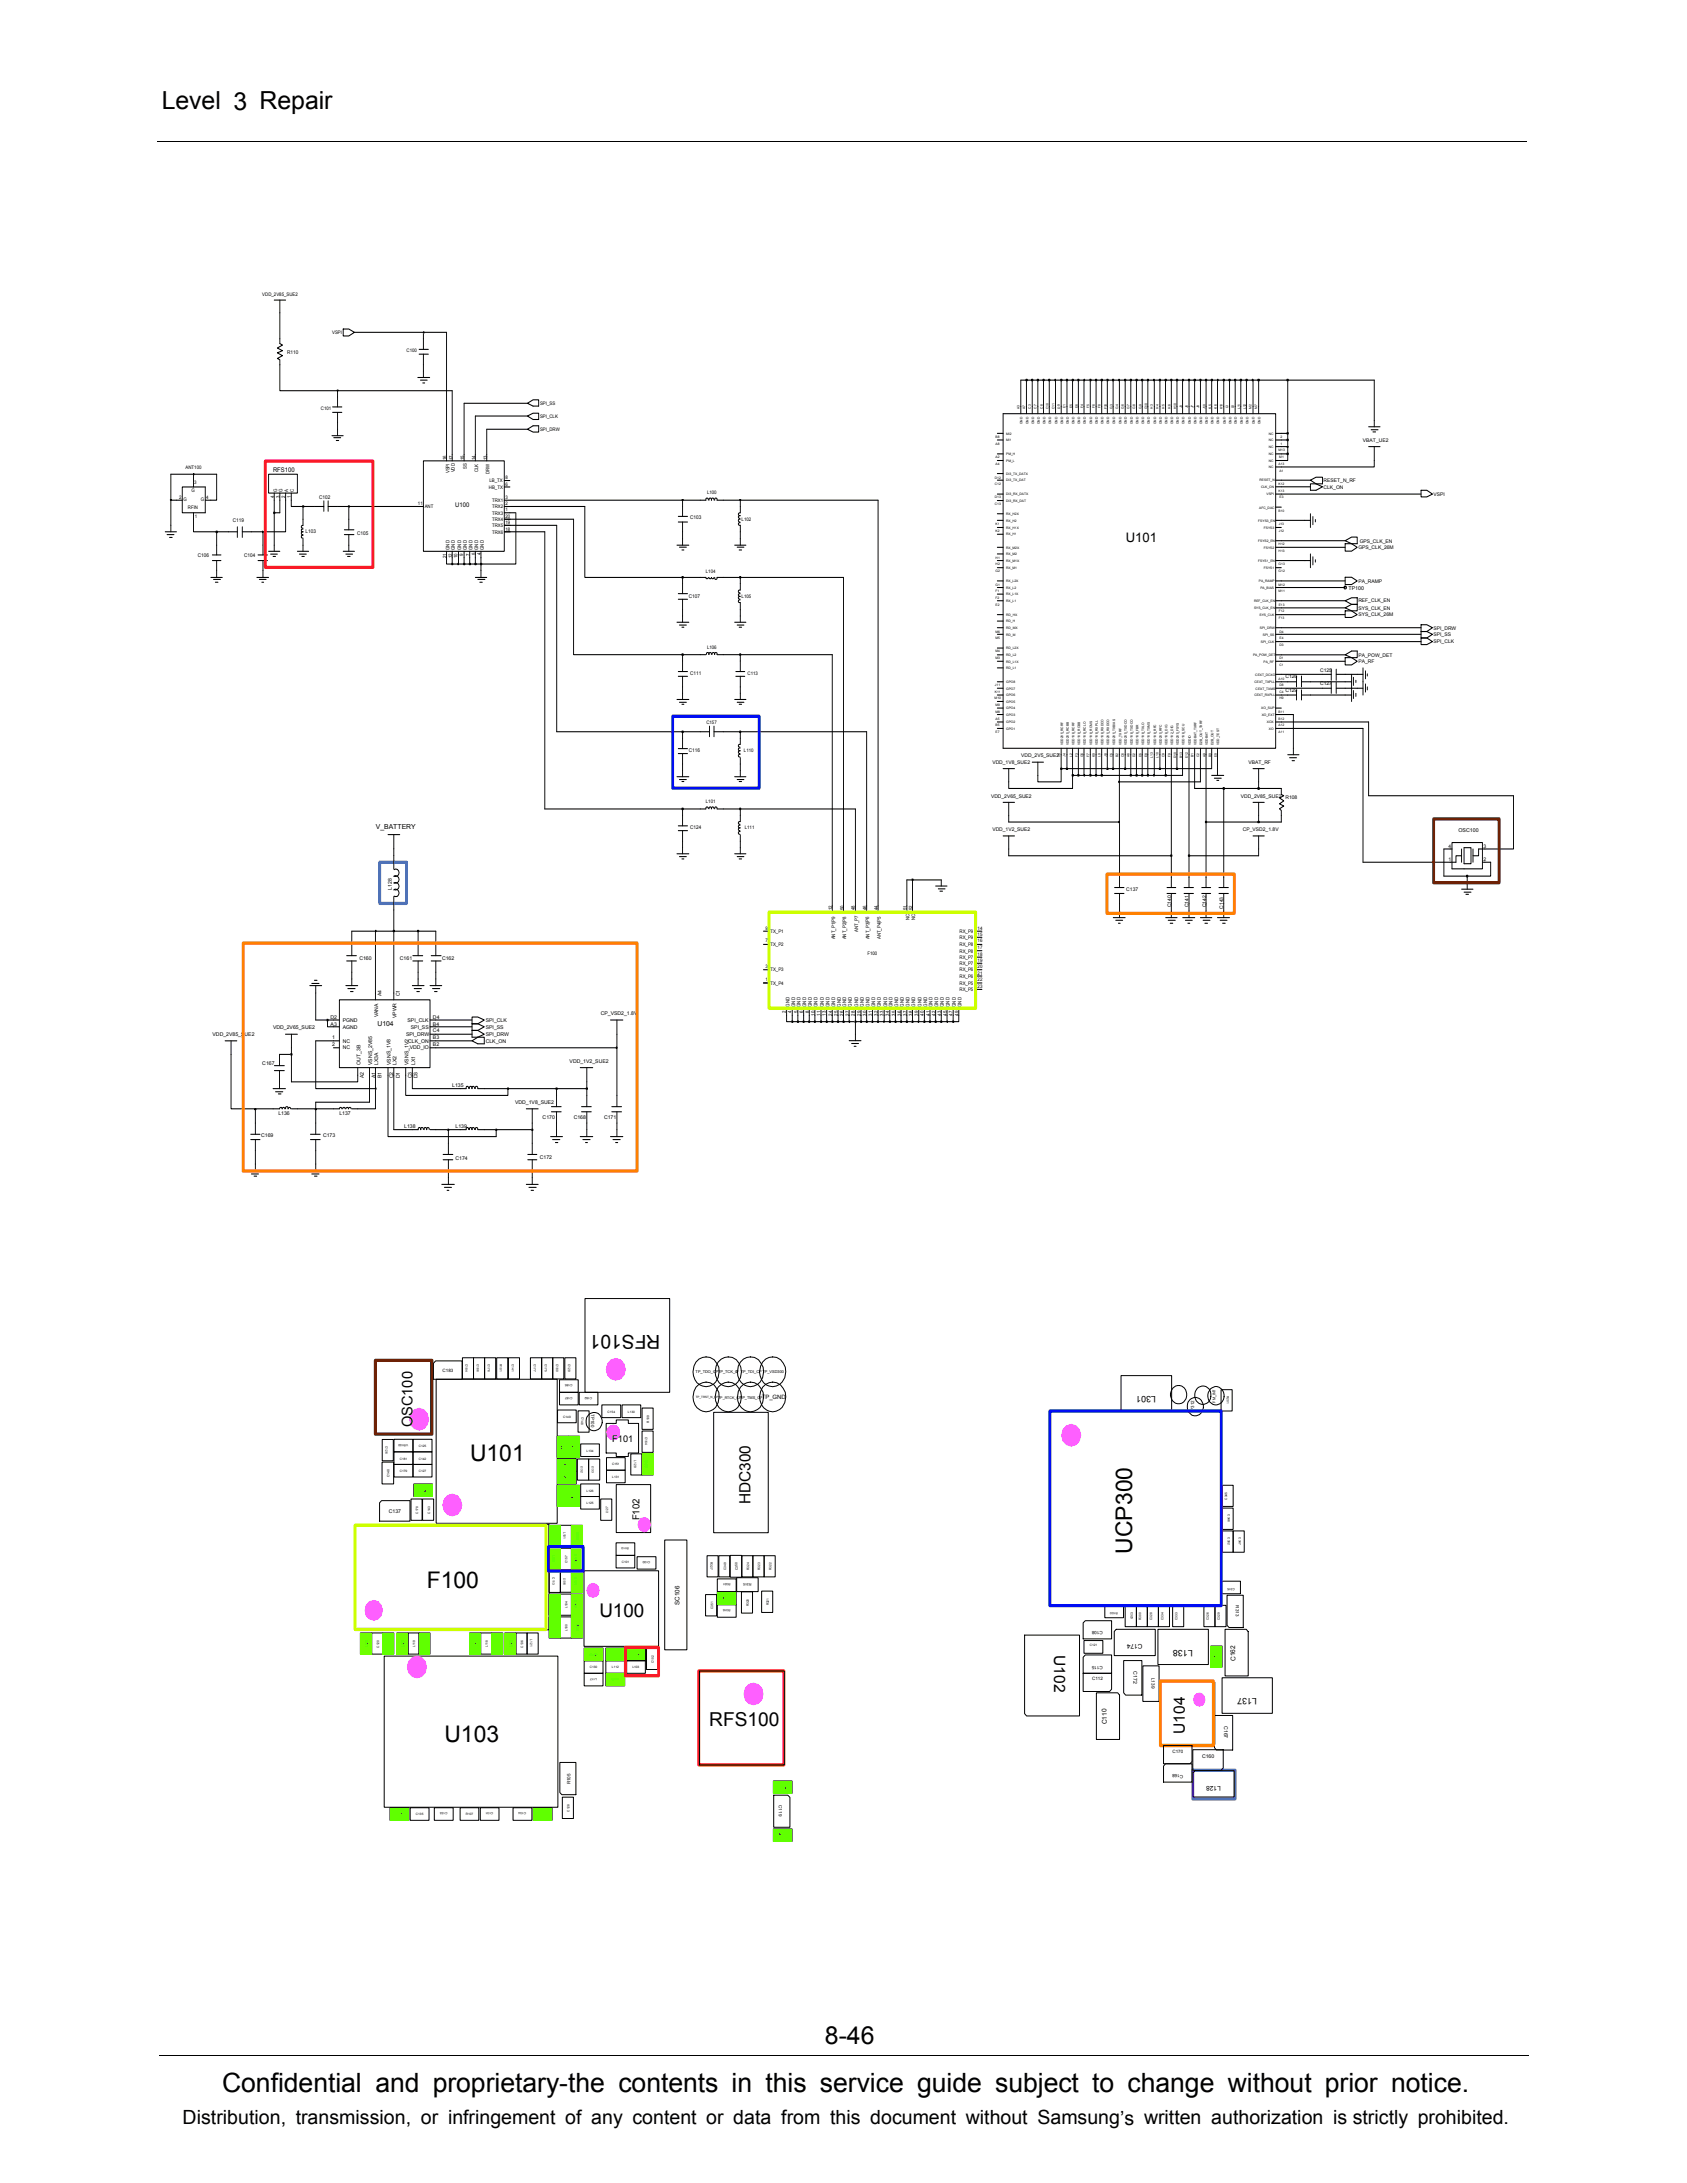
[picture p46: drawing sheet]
<svg xmlns="http://www.w3.org/2000/svg" width="216mm" height="279mm" viewBox="0 0 216 279" stroke-linecap="round" stroke-linejoin="round" font-family="sans-serif">
<defs><g id="words">
<text font-size="3.4" x="28.4" y="267.7">Confidential and proprietary-the contents in this service guide subject to change without prior notice.</text>
<g font-size="3.2">
<text x="20.7" y="14">Level 3 Repair</text>
<text x="105.6" y="261.6">8-46</text>
</g>
<g font-size="2.9">
<text x="60.2" y="187">U101</text>
<text x="54.6" y="203.3">F100</text>
<text x="144.9" y="198.8" transform="rotate(-90 144.9 198.8)">UCP300</text>
<text x="56.9" y="222.9">U103</text>
</g>
<g font-size="2.5">
<text x="84.5" y="170.8" transform="rotate(-180 84.5 170.8)">RFS101</text>
<text x="90.8" y="221">RFS100</text>
<text x="23.4" y="271.9">Distribution, transmission, or infringement of any content or data from this document without Samsung’s written authorization is strictly prohibited.</text>
</g>
<text font-size="2.4" x="76.7" y="206.9">U100</text>
<g font-size="2">
<text x="96.1" y="192.5" transform="rotate(-90 96.1 192.5)">HDC300</text>
<text x="134.9" y="211.8" transform="rotate(90 134.9 211.8)">U102</text>
<text x="151.6" y="221.9" transform="rotate(-90 151.6 221.9)">U104</text>
</g>
<text font-size="1.9" x="52.8" y="182.7" transform="rotate(-90 52.8 182.7)">OSC100</text>
<text font-size="1.7" x="144.1" y="69.4">U101</text>
<g font-size="1.2">
<text x="78.4" y="184.6">F101</text>
<text x="81.8" y="194.6" transform="rotate(-90 81.8 194.6)">F102</text>
</g>
<g font-size="1.1">
<text x="147.9" y="178.7" transform="rotate(-180 147.9 178.7)">L301</text>
<text x="152.7" y="211.1" transform="rotate(-180 152.7 211.1)">L138</text>
<text x="160.9" y="217.4" transform="rotate(-180 160.9 217.4)">L137</text>
</g>
<g font-size=".9">
<text x="48.1" y="106.1">V_BATTERY</text>
<text x="48.3" y="131.4">U104</text>
</g>
<g font-size=".8">
<text x="34.9" y="60.5">RFS100</text>
<text x="58.3" y="64.9">U100</text>
<text x="97.5" y="179.1">TP_GND</text>
<text x="87" y="205.4" transform="rotate(-90 87 205.4)">SC106</text>
<text x="146.2" y="210.5" transform="rotate(-180 146.2 210.5)">C174</text>
<text x="158.1" y="212.6" transform="rotate(-90 158.1 212.6)">C162</text>
<text x="141.6" y="220.7" transform="rotate(-90 141.6 220.7)">C110</text>
<text x="156.2" y="228.6" transform="rotate(-180 156.2 228.6)">L128</text>
</g>
<g font-size=".7">
<text x="36.7" y="45.3">R110</text>
<text x="40.9" y="63.8">C102</text>
<text x="25.3" y="71.2">C106</text>
<text x="29.8" y="66.8">C119</text>
<text x="31.2" y="71.2">C104</text>
<text x="39.1" y="68.2">L103</text>
<text x="45.7" y="68.4">C105</text>
<text x="88.3" y="66.5">C103</text>
<text x="88.2" y="76.5">C107</text>
<text x="172.6" y="75.5">TP100</text>
<text x="88.3" y="86.4">C111</text>
<text x="88.2" y="96.3">C116</text>
<text x="88.3" y="106.2">C124</text>
<text x="186.6" y="106.5">OSC100</text>
<text x="50.2" y="113.9" transform="rotate(-90 50.2 113.9)">L128</text>
<text x="46" y="122.8">C160</text>
<text x="51.2" y="122.8">C161</text>
<text x="56.6" y="122.8">C162</text>
<text x="34.9" y="131.7">VDD_2V65_SUE2</text>
<text x="42.3" y="131.3">A3</text>
<text x="42.3" y="130.4">D2</text>
<text x="43.9" y="130.8">PGND</text>
<text x="43.9" y="131.7">AGND</text>
<text x="48.4" y="130.2" transform="rotate(-90 48.4 130.2)">VANA</text>
<text x="48.8" y="127.5" transform="rotate(-90 48.8 127.5)">A4</text>
<text x="50.8" y="130.3" transform="rotate(-90 50.8 130.3)">VPWR</text>
<text x="51.2" y="127.5" transform="rotate(-90 51.2 127.5)">C1</text>
<text x="52.2" y="130.8">SPI_CLK</text>
<text x="52.6" y="131.7">SPI_SS</text>
<text x="55.4" y="130.4">D4</text>
<text x="55.4" y="131.3">B4</text>
<text x="62.2" y="130.8">SPI_CLK</text>
<text x="62.2" y="131.7">SPI_SS</text>
<text x="76.9" y="129.9">CP_VSD2_1.8V</text>
<text x="27.2" y="132.6">VDD_2V85_SUE2</text>
<text x="33.6" y="136.3">C167</text>
<text x="42.5" y="133">1</text>
<text x="42.5" y="133.9">2</text>
<text x="43.9" y="133.5">NC</text>
<text x="43.9" y="134.3">NC</text>
<text x="46.1" y="136.3" transform="rotate(-90 46.1 136.3)">OUT_3B</text>
<text x="47.6" y="136.3" transform="rotate(-90 47.6 136.3)">VSNS_2V85</text>
<text x="48.4" y="136.3" transform="rotate(-90 48.4 136.3)">LX3A</text>
<text x="50" y="136.3" transform="rotate(-90 50 136.3)">VSNS_1V8</text>
<text x="50.8" y="136.3" transform="rotate(-90 50.8 136.3)">LX2</text>
<text x="52" y="132.6">SPI_DRW</text>
<text x="52.2" y="133.5">CLK_ON</text>
<text x="52.3" y="136.3" transform="rotate(-90 52.3 136.3)">VSNS_1V2</text>
<text x="52.5" y="134.3">VDD_IO</text>
<text x="53.1" y="136.3" transform="rotate(-90 53.1 136.3)">LX1</text>
<text x="55.4" y="132.1">C4</text>
<text x="55.4" y="133.9">B2</text>
<text x="55.4" y="133">B3</text>
<text x="62.2" y="132.6">SPI_DRW</text>
<text x="62.2" y="133.5">CLK_ON</text>
<text x="72.9" y="136.1">VDD_1V2_SUE2</text>
<text x="35.6" y="142.7">L136</text>
<text x="43.4" y="142.7">L137</text>
<text x="46.6" y="138" transform="rotate(-90 46.6 138)">A2</text>
<text x="48.1" y="138" transform="rotate(-90 48.1 138)">A1</text>
<text x="48.8" y="138" transform="rotate(-90 48.8 138)">B1</text>
<text x="50.3" y="138" transform="rotate(-90 50.3 138)">C2</text>
<text x="51.2" y="138" transform="rotate(-90 51.2 138)">D1</text>
<text x="52.7" y="138" transform="rotate(-90 52.7 138)">C3</text>
<text x="53.4" y="138" transform="rotate(-90 53.4 138)">D3</text>
<text x="57.9" y="139.1">L135</text>
<text x="65.9" y="141.3">VDD_1V8_SUE2</text>
<text x="69.4" y="143.2">C170</text>
<text x="73.4" y="143.2">C168</text>
<text x="77.3" y="143.2">C171</text>
<text x="33.4" y="145.6">C169</text>
<text x="41.3" y="145.6">C173</text>
<text x="51.7" y="144.4">L138</text>
<text x="58.3" y="148.4">C174</text>
<text x="58.3" y="144.4">L139</text>
<text x="69.1" y="148.3">C172</text>
<text x="49.8" y="193.7">C137</text>
<text x="145.1" y="213.9" transform="rotate(90 145.1 213.9)">C172</text>
<text x="156.7" y="220.9" transform="rotate(90 156.7 220.9)">C167</text>
<text x="153.8" y="225">C160</text>
</g>
<g font-size=".6">
<text x="33.6" y="37.8">VDD_2V85_SUE2</text>
<text x="42.5" y="42.8">VSPI</text>
<text x="52" y="45.1">C100</text>
<text x="41.1" y="52.4">C101</text>
<text x="69.1" y="53.5">SPI_CLK</text>
<text x="69.1" y="51.9">SPI_SS</text>
<text x="23.7" y="60">ANT100</text>
<text x="57.1" y="58.9" transform="rotate(-90 57.1 58.9)">16</text>
<text x="58" y="58.9" transform="rotate(-90 58 58.9)">17</text>
<text x="59.4" y="58.9" transform="rotate(-90 59.4 58.9)">15</text>
<text x="59.8" y="60" transform="rotate(-90 59.8 60)">SS</text>
<text x="60.8" y="58.9" transform="rotate(-90 60.8 58.9)">14</text>
<text x="62.4" y="58.9" transform="rotate(-90 62.4 58.9)">13</text>
<text x="69.1" y="55.2">SPI_DRW</text>
<text x="174.4" y="56.5">VBAT_UE2</text>
<text x="22.9" y="63.8">2</text>
<text x="23.5" y="64.1">G</text>
<text x="24" y="65.2">RFIN</text>
<text x="24.5" y="62.9">G</text>
<text x="24.8" y="62">3</text>
<text x="25.7" y="64.1">G</text>
<text x="26.4" y="63.8">4</text>
<text x="35.1" y="63.7" transform="rotate(-90 35.1 63.7)">4</text>
<text x="35.5" y="62.9" transform="rotate(-90 35.5 62.9)">G</text>
<text x="35.8" y="63.7" transform="rotate(-90 35.8 63.7)">3</text>
<text x="36.2" y="62.9" transform="rotate(-90 36.2 62.9)">G</text>
<text x="36.5" y="63.7" transform="rotate(-90 36.5 63.7)">2</text>
<text x="36.9" y="62.9" transform="rotate(-90 36.9 62.9)">A</text>
<text x="37.2" y="63.7" transform="rotate(-90 37.2 63.7)">1</text>
<text x="37.6" y="62.9" transform="rotate(-90 37.6 62.9)">C</text>
<text x="53.5" y="64.7">11</text>
<text x="54.4" y="65.1">ANT</text>
<text x="57.5" y="60.6" transform="rotate(-90 57.5 60.6)">VSPI</text>
<text x="58.2" y="60.5" transform="rotate(-90 58.2 60.5)">VDD</text>
<text x="61.2" y="60.5" transform="rotate(-90 61.2 60.5)">CLK</text>
<text x="62.6" y="62.5">HB_TX</text>
<text x="62.6" y="61.7">LB_TX</text>
<text x="62.6" y="60.6" transform="rotate(-90 62.6 60.6)">DRW</text>
<text x="63" y="64.3">TRX1</text>
<text x="63" y="65.1">TRX2</text>
<text x="63" y="65.9">TRX3</text>
<text x="64.7" y="62.1">6</text>
<text x="64.7" y="61.3">8</text>
<text x="64.7" y="63.8">3</text>
<text x="64.7" y="64.7">2</text>
<text x="64.7" y="65.4">1</text>
<text x="90.5" y="63.3">L100</text>
<text x="169.4" y="61.7">RESET_N_RF</text>
<text x="169.4" y="62.5">CLK_ON</text>
<text x="183.5" y="63.5">VSPI</text>
<text x="24.9" y="66.3">1</text>
<text x="57.1" y="71.5" transform="rotate(-90 57.1 71.5)">21</text>
<text x="57.5" y="70.4" transform="rotate(-90 57.5 70.4)">GND</text>
<text x="57.8" y="71.5" transform="rotate(-90 57.8 71.5)">12</text>
<text x="58.2" y="70.4" transform="rotate(-90 58.2 70.4)">GND</text>
<text x="58.6" y="71.5" transform="rotate(-90 58.6 71.5)">10</text>
<text x="59" y="70.4" transform="rotate(-90 59 70.4)">GND</text>
<text x="59.3" y="71.1" transform="rotate(-90 59.3 71.1)">9</text>
<text x="59.8" y="70.4" transform="rotate(-90 59.8 70.4)">GND</text>
<text x="60.1" y="71.1" transform="rotate(-90 60.1 71.1)">7</text>
<text x="60.5" y="70.4" transform="rotate(-90 60.5 70.4)">GND</text>
<text x="60.8" y="71.1" transform="rotate(-90 60.8 71.1)">5</text>
<text x="61.2" y="70.4" transform="rotate(-90 61.2 70.4)">GND</text>
<text x="61.6" y="71.1" transform="rotate(-90 61.6 71.1)">4</text>
<text x="61.9" y="70.4" transform="rotate(-90 61.9 70.4)">GND</text>
<text x="63" y="66.7">TRX4</text>
<text x="63" y="67.5">TRX5</text>
<text x="63" y="68.3">TRX6</text>
<text x="64.7" y="66.3">20</text>
<text x="64.7" y="67.1">19</text>
<text x="64.7" y="68">18</text>
<text x="94.9" y="66.6">L102</text>
<text x="173.8" y="70.3">GPS_CLK_26M</text>
<text x="174" y="69.5">GPS_CLK_EN</text>
<text x="90.3" y="73.3">L104</text>
<text x="94.9" y="76.5">L105</text>
<text x="173.8" y="74.6">PA_RAMP</text>
<text x="173.8" y="77.1">REF_CLK_EN</text>
<text x="90.5" y="83.1">L106</text>
<text x="173.8" y="78.1">SYS_CLK_EN</text>
<text x="173.8" y="78.9">SYS_CLK_26M</text>
<text x="183.5" y="82.4">SPI_CLK</text>
<text x="183.5" y="80.6">SPI_DRW</text>
<text x="183.5" y="81.4">SPI_SS</text>
<text x="95.7" y="86.4">C113</text>
<text x="164.5" y="88.6">C129</text>
<text x="164.5" y="86.8">C126</text>
<text x="169" y="87.7">C127</text>
<text x="169" y="86">C125</text>
<text x="173.8" y="84.9">PA_RF</text>
<text x="173.9" y="84">PA_POW_DET</text>
<text x="90.4" y="92.6">C157</text>
<text x="95.2" y="96.3">L110</text>
<text x="127" y="97.8">VDD_1V8_SUE2</text>
<text x="130.7" y="96.9">VDD_2V5_SUE2</text>
<text x="159.8" y="97.8">VBAT_RF</text>
<text x="90.3" y="102.7">L101</text>
<text x="95.3" y="106.2">L111</text>
<text x="126.8" y="102.1">VDD_2V65_SUE2</text>
<text x="127" y="106.3">VDD_1V2_SUE2</text>
<text x="158.8" y="102.1">VDD_2V85_SUE2</text>
<text x="159.1" y="106.3">CP_VSD2_1.8V</text>
<text x="164.5" y="102.3">R108</text>
<text x="144.1" y="114">C137</text>
<text x="185.4" y="108.5">4</text>
<text x="185.4" y="110.2">1</text>
<text x="189.9" y="108.5">3</text>
<text x="189.9" y="110.2">2</text>
<text x="98" y="119">9</text>
<text x="98.6" y="119.4">TX_P1</text>
<text x="106.5" y="116.5" transform="rotate(-90 106.5 116.5)">12</text>
<text x="108" y="116.5" transform="rotate(-90 108 116.5)">50</text>
<text x="109.4" y="116.5" transform="rotate(-90 109.4 116.5)">48</text>
<text x="109.8" y="119.3" transform="rotate(-90 109.8 119.3)">ANT_P7</text>
<text x="110.9" y="116.5" transform="rotate(-90 110.9 116.5)">46</text>
<text x="112.3" y="116.5" transform="rotate(-90 112.3 116.5)">44</text>
<text x="116" y="116.5" transform="rotate(-90 116 116.5)">51</text>
<text x="116.4" y="117.8" transform="rotate(-90 116.4 117.8)">NC</text>
<text x="116.8" y="116.5" transform="rotate(-90 116.8 116.5)">52</text>
<text x="117.1" y="117.8" transform="rotate(-90 117.1 117.8)">NC</text>
<text x="122.8" y="119.4">RX_P9</text>
<text x="125.1" y="119.8">15</text>
<text x="125.1" y="119">14</text>
<text x="149.9" y="116.1" transform="rotate(-90 149.9 116.1)">C140</text>
<text x="152.1" y="116.1" transform="rotate(-90 152.1 116.1)">C141</text>
<text x="154.3" y="116.1" transform="rotate(-90 154.3 116.1)">C142</text>
<text x="156.5" y="116.3" transform="rotate(-90 156.5 116.3)">C143</text>
<text x="98" y="120.6">7</text>
<text x="98" y="124">3</text>
<text x="98" y="125.6">1</text>
<text x="98.6" y="121.1">TX_P2</text>
<text x="98.6" y="124.3">TX_P3</text>
<text x="106.9" y="120.2" transform="rotate(-90 106.9 120.2)">ANT_P1|P9</text>
<text x="108.3" y="120.2" transform="rotate(-90 108.3 120.2)">ANT_P2|P8</text>
<text x="111" y="122.3">F100</text>
<text x="111.3" y="120.2" transform="rotate(-90 111.3 120.2)">ANT_P3|P6</text>
<text x="112.7" y="120.2" transform="rotate(-90 112.7 120.2)">ANT_P4|P5</text>
<text x="122.8" y="120.2">RX_P9</text>
<text x="122.8" y="124.3">RX_P6</text>
<text x="122.8" y="125.1">RX_P6</text>
<text x="122.8" y="122.7">RX_P7</text>
<text x="122.8" y="123.5">RX_P7</text>
<text x="122.8" y="121.1">RX_P8</text>
<text x="122.8" y="121.9">RX_P8</text>
<text x="125.1" y="125.6">22</text>
<text x="125.1" y="124">20</text>
<text x="125.1" y="124.7">21</text>
<text x="125.1" y="122.3">18</text>
<text x="125.1" y="123.1">19</text>
<text x="125.1" y="120.6">16</text>
<text x="125.1" y="121.4">17</text>
<text x="98.6" y="126">TX_P4</text>
<text x="100.6" y="129.7" transform="rotate(-90 100.6 129.7)">2</text>
<text x="101" y="128.9" transform="rotate(-90 101 128.9)">GND</text>
<text x="101.3" y="129.7" transform="rotate(-90 101.3 129.7)">4</text>
<text x="101.7" y="128.9" transform="rotate(-90 101.7 128.9)">GND</text>
<text x="102.1" y="129.7" transform="rotate(-90 102.1 129.7)">5</text>
<text x="102.5" y="128.9" transform="rotate(-90 102.5 128.9)">GND</text>
<text x="102.8" y="129.7" transform="rotate(-90 102.8 129.7)">6</text>
<text x="103.2" y="128.9" transform="rotate(-90 103.2 128.9)">GND</text>
<text x="103.5" y="129.7" transform="rotate(-90 103.5 129.7)">8</text>
<text x="103.9" y="128.9" transform="rotate(-90 103.9 128.9)">GND</text>
<text x="104.3" y="130" transform="rotate(-90 104.3 130)">10</text>
<text x="104.6" y="128.9" transform="rotate(-90 104.6 128.9)">GND</text>
<text x="105" y="130" transform="rotate(-90 105 130)">11</text>
<text x="105.4" y="128.9" transform="rotate(-90 105.4 128.9)">GND</text>
<text x="105.7" y="130" transform="rotate(-90 105.7 130)">13</text>
<text x="106.1" y="128.9" transform="rotate(-90 106.1 128.9)">GND</text>
<text x="106.5" y="130" transform="rotate(-90 106.5 130)">24</text>
<text x="106.9" y="128.9" transform="rotate(-90 106.9 128.9)">GND</text>
<text x="107.2" y="130" transform="rotate(-90 107.2 130)">25</text>
<text x="107.6" y="128.9" transform="rotate(-90 107.6 128.9)">GND</text>
<text x="107.9" y="130" transform="rotate(-90 107.9 130)">26</text>
<text x="108.3" y="128.9" transform="rotate(-90 108.3 128.9)">GND</text>
<text x="108.7" y="130" transform="rotate(-90 108.7 130)">27</text>
<text x="109" y="128.9" transform="rotate(-90 109 128.9)">GND</text>
<text x="109.4" y="130" transform="rotate(-90 109.4 130)">28</text>
<text x="109.8" y="128.9" transform="rotate(-90 109.8 128.9)">GND</text>
<text x="110.2" y="130" transform="rotate(-90 110.2 130)">29</text>
<text x="110.6" y="128.9" transform="rotate(-90 110.6 128.9)">GND</text>
<text x="110.9" y="130" transform="rotate(-90 110.9 130)">30</text>
<text x="111.3" y="128.9" transform="rotate(-90 111.3 128.9)">GND</text>
<text x="111.6" y="130" transform="rotate(-90 111.6 130)">31</text>
<text x="112" y="128.9" transform="rotate(-90 112 128.9)">GND</text>
<text x="112.3" y="130" transform="rotate(-90 112.3 130)">32</text>
<text x="112.7" y="128.9" transform="rotate(-90 112.7 128.9)">GND</text>
<text x="113.1" y="130" transform="rotate(-90 113.1 130)">33</text>
<text x="113.5" y="128.9" transform="rotate(-90 113.5 128.9)">GND</text>
<text x="113.8" y="130" transform="rotate(-90 113.8 130)">34</text>
<text x="114.2" y="128.9" transform="rotate(-90 114.2 128.9)">GND</text>
<text x="114.6" y="130" transform="rotate(-90 114.6 130)">35</text>
<text x="115" y="128.9" transform="rotate(-90 115 128.9)">GND</text>
<text x="115.3" y="130" transform="rotate(-90 115.3 130)">36</text>
<text x="115.7" y="128.9" transform="rotate(-90 115.7 128.9)">GND</text>
<text x="116" y="130" transform="rotate(-90 116 130)">37</text>
<text x="116.4" y="128.9" transform="rotate(-90 116.4 128.9)">GND</text>
<text x="116.8" y="130" transform="rotate(-90 116.8 130)">38</text>
<text x="117.1" y="128.9" transform="rotate(-90 117.1 128.9)">GND</text>
<text x="117.5" y="130" transform="rotate(-90 117.5 130)">39</text>
<text x="117.9" y="128.9" transform="rotate(-90 117.9 128.9)">GND</text>
<text x="118.2" y="130" transform="rotate(-90 118.2 130)">40</text>
<text x="118.6" y="128.9" transform="rotate(-90 118.6 128.9)">GND</text>
<text x="119" y="130" transform="rotate(-90 119 130)">41</text>
<text x="119.4" y="128.9" transform="rotate(-90 119.4 128.9)">GND</text>
<text x="119.7" y="130" transform="rotate(-90 119.7 130)">42</text>
<text x="120.1" y="128.9" transform="rotate(-90 120.1 128.9)">GND</text>
<text x="120.4" y="130" transform="rotate(-90 120.4 130)">43</text>
<text x="120.8" y="128.9" transform="rotate(-90 120.8 128.9)">GND</text>
<text x="121.2" y="130" transform="rotate(-90 121.2 130)">45</text>
<text x="121.5" y="128.9" transform="rotate(-90 121.5 128.9)">GND</text>
<text x="121.9" y="130" transform="rotate(-90 121.9 130)">47</text>
<text x="122.3" y="128.9" transform="rotate(-90 122.3 128.9)">GND</text>
<text x="122.7" y="130" transform="rotate(-90 122.7 130)">49</text>
<text x="122.8" y="126">RX_P5</text>
<text x="122.8" y="126.9">RX_P5</text>
<text x="123.1" y="128.9" transform="rotate(-90 123.1 128.9)">GND</text>
<text x="125.1" y="126.4">23</text>
<text x="56.6" y="175.6">C183</text>
<text x="75.7" y="181" transform="rotate(90 75.7 181)">TP100</text>
<text x="152.8" y="180.9" transform="rotate(-90 152.8 180.9)">T</text>
<text x="152.8" y="180.5" transform="rotate(-90 152.8 180.5)">P312</text>
<text x="141.1" y="208.8" transform="rotate(-180 141.1 208.8)">C108</text>
<text x="158.2" y="205.5" transform="rotate(90 158.2 205.5)">R313</text>
<text x="139.8" y="215.1">C112</text>
<text x="141.1" y="213.2" transform="rotate(-180 141.1 213.2)">C115</text>
<text x="147.4" y="214.7" transform="rotate(90 147.4 214.7)">L139</text>
<text x="150.1" y="224.3">C170</text>
<text x="151.4" y="227.1" transform="rotate(-180 151.4 227.1)">C168</text>
<text x="73" y="228.4" transform="rotate(-90 73 228.4)">R105</text>
<text x="99.7" y="231.1" transform="rotate(90 99.7 231.1)">C119</text>
</g>
<g font-size=".5">
<text x="89" y="175.8">TP_TDO_CPTP_TCK_CP TP_TDI_CP TP_VSD300</text>
<text x="91.9" y="179">TP_RTCK_CPTP_TMS_CP</text>
<text x="155.6" y="179.5" transform="rotate(-90 155.6 179.5)">FM_INT</text>
</g>
<g font-size=".4">
<text x="130.5" y="52.3" transform="rotate(-90 130.5 52.3)">A3</text>
<text x="131.2" y="52.3" transform="rotate(-90 131.2 52.3)">A7</text>
<text x="131.9" y="52.3" transform="rotate(-90 131.9 52.3)">C3</text>
<text x="132.7" y="52.3" transform="rotate(-90 132.7 52.3)">C7</text>
<text x="133.5" y="52.3" transform="rotate(-90 133.5 52.3)">C8</text>
<text x="134.2" y="52.4" transform="rotate(-90 134.2 52.4)">C10</text>
<text x="134.9" y="52.4" transform="rotate(-90 134.9 52.4)">C11</text>
<text x="135.7" y="52.3" transform="rotate(-90 135.7 52.3)">D9</text>
<text x="136.4" y="52.3" transform="rotate(-90 136.4 52.3)">E1</text>
<text x="137.2" y="52.3" transform="rotate(-90 137.2 52.3)">E5</text>
<text x="137.9" y="52.3" transform="rotate(-90 137.9 52.3)">E6</text>
<text x="138.6" y="52.3" transform="rotate(-90 138.6 52.3)">F4</text>
<text x="139.4" y="52.3" transform="rotate(-90 139.4 52.3)">F5</text>
<text x="140.1" y="52.3" transform="rotate(-90 140.1 52.3)">F6</text>
<text x="140.8" y="52.3" transform="rotate(-90 140.8 52.3)">F8</text>
<text x="141.6" y="52.4" transform="rotate(-90 141.6 52.4)">F10</text>
<text x="142.4" y="52.3" transform="rotate(-90 142.4 52.3)">G3</text>
<text x="143.1" y="52.3" transform="rotate(-90 143.1 52.3)">G4</text>
<text x="143.8" y="52.3" transform="rotate(-90 143.8 52.3)">G6</text>
<text x="144.6" y="52.3" transform="rotate(-90 144.6 52.3)">G7</text>
<text x="145.3" y="52.3" transform="rotate(-90 145.3 52.3)">G8</text>
<text x="146.1" y="52.3" transform="rotate(-90 146.1 52.3)">G9</text>
<text x="146.8" y="52.4" transform="rotate(-90 146.8 52.4)">G10</text>
<text x="147.6" y="52.3" transform="rotate(-90 147.6 52.3)">H3</text>
<text x="148.3" y="52.3" transform="rotate(-90 148.3 52.3)">H4</text>
<text x="149" y="52.3" transform="rotate(-90 149 52.3)">H5</text>
<text x="149.8" y="52.3" transform="rotate(-90 149.8 52.3)">H6</text>
<text x="150.5" y="52.4" transform="rotate(-90 150.5 52.4)">H10</text>
<text x="151.3" y="52.3" transform="rotate(-90 151.3 52.3)">J3</text>
<text x="152" y="52.3" transform="rotate(-90 152 52.3)">J6</text>
<text x="152.7" y="52.3" transform="rotate(-90 152.7 52.3)">J7</text>
<text x="153.5" y="52.3" transform="rotate(-90 153.5 52.3)">J9</text>
<text x="154.3" y="52.4" transform="rotate(-90 154.3 52.4)">J10</text>
<text x="155" y="52.3" transform="rotate(-90 155 52.3)">K5</text>
<text x="155.7" y="52.3" transform="rotate(-90 155.7 52.3)">K6</text>
<text x="156.4" y="52.4" transform="rotate(-90 156.4 52.4)">K10</text>
<text x="157.2" y="52.3" transform="rotate(-90 157.2 52.3)">L3</text>
<text x="157.9" y="52.3" transform="rotate(-90 157.9 52.3)">L8</text>
<text x="158.7" y="52.4" transform="rotate(-90 158.7 52.4)">L11</text>
<text x="159.4" y="52.4" transform="rotate(-90 159.4 52.4)">L12</text>
<text x="160.2" y="52.3" transform="rotate(-90 160.2 52.3)">M2</text>
<text x="160.9" y="52.3" transform="rotate(-90 160.9 52.3)">M7</text>
<text x="127.4" y="56.1">B8</text>
<text x="127.4" y="58.6">A2</text>
<text x="127.4" y="59.5">A4</text>
<text x="127.4" y="56.9">A8</text>
<text x="128.8" y="55.6">MI2</text>
<text x="128.8" y="58.2">PM_H</text>
<text x="128.8" y="59.1">PM_L</text>
<text x="128.8" y="56.5">MI1</text>
<text x="130.9" y="54.3" transform="rotate(-90 130.9 54.3)">GND</text>
<text x="131.6" y="54.3" transform="rotate(-90 131.6 54.3)">GND</text>
<text x="132.3" y="54.3" transform="rotate(-90 132.3 54.3)">GND</text>
<text x="133.1" y="54.3" transform="rotate(-90 133.1 54.3)">GND</text>
<text x="133.8" y="54.3" transform="rotate(-90 133.8 54.3)">GND</text>
<text x="134.5" y="54.3" transform="rotate(-90 134.5 54.3)">GND</text>
<text x="135.3" y="54.3" transform="rotate(-90 135.3 54.3)">GND</text>
<text x="136.1" y="54.3" transform="rotate(-90 136.1 54.3)">GND</text>
<text x="136.8" y="54.3" transform="rotate(-90 136.8 54.3)">GND</text>
<text x="137.5" y="54.3" transform="rotate(-90 137.5 54.3)">GND</text>
<text x="138.2" y="54.3" transform="rotate(-90 138.2 54.3)">GND</text>
<text x="139" y="54.3" transform="rotate(-90 139 54.3)">GND</text>
<text x="139.8" y="54.3" transform="rotate(-90 139.8 54.3)">GND</text>
<text x="140.5" y="54.3" transform="rotate(-90 140.5 54.3)">GND</text>
<text x="141.2" y="54.3" transform="rotate(-90 141.2 54.3)">GND</text>
<text x="142" y="54.3" transform="rotate(-90 142 54.3)">GND</text>
<text x="142.7" y="54.3" transform="rotate(-90 142.7 54.3)">GND</text>
<text x="143.5" y="54.3" transform="rotate(-90 143.5 54.3)">GND</text>
<text x="144.2" y="54.3" transform="rotate(-90 144.2 54.3)">GND</text>
<text x="145" y="54.3" transform="rotate(-90 145 54.3)">GND</text>
<text x="145.7" y="54.3" transform="rotate(-90 145.7 54.3)">GND</text>
<text x="146.4" y="54.3" transform="rotate(-90 146.4 54.3)">GND</text>
<text x="147.2" y="54.3" transform="rotate(-90 147.2 54.3)">GND</text>
<text x="148" y="54.3" transform="rotate(-90 148 54.3)">GND</text>
<text x="148.7" y="54.3" transform="rotate(-90 148.7 54.3)">GND</text>
<text x="149.4" y="54.3" transform="rotate(-90 149.4 54.3)">GND</text>
<text x="150.1" y="54.3" transform="rotate(-90 150.1 54.3)">GND</text>
<text x="150.9" y="54.3" transform="rotate(-90 150.9 54.3)">GND</text>
<text x="151.6" y="54.3" transform="rotate(-90 151.6 54.3)">GND</text>
<text x="152.4" y="54.3" transform="rotate(-90 152.4 54.3)">GND</text>
<text x="153.1" y="54.3" transform="rotate(-90 153.1 54.3)">GND</text>
<text x="153.9" y="54.3" transform="rotate(-90 153.9 54.3)">GND</text>
<text x="154.6" y="54.3" transform="rotate(-90 154.6 54.3)">GND</text>
<text x="155.3" y="54.3" transform="rotate(-90 155.3 54.3)">GND</text>
<text x="156" y="54.3" transform="rotate(-90 156 54.3)">GND</text>
<text x="156.9" y="54.3" transform="rotate(-90 156.9 54.3)">GND</text>
<text x="157.6" y="54.3" transform="rotate(-90 157.6 54.3)">GND</text>
<text x="158.3" y="54.3" transform="rotate(-90 158.3 54.3)">GND</text>
<text x="159" y="54.3" transform="rotate(-90 159 54.3)">GND</text>
<text x="159.8" y="54.3" transform="rotate(-90 159.8 54.3)">GND</text>
<text x="160.6" y="54.3" transform="rotate(-90 160.6 54.3)">GND</text>
<text x="161.3" y="54.3" transform="rotate(-90 161.3 54.3)">GND</text>
<text x="162.4" y="56.5">NC</text>
<text x="162.4" y="55.6">NC</text>
<text x="162.4" y="59.9">NC</text>
<text x="162.4" y="59.1">NC</text>
<text x="162.4" y="58.3">NC</text>
<text x="162.4" y="57.3">NC</text>
<text x="163.6" y="57.8">M13</text>
<text x="163.6" y="59.5">A13</text>
<text x="163.7" y="58.6">M1</text>
<text x="163.9" y="56.9">1</text>
<text x="163.9" y="56.1">2</text>
<text x="127.3" y="61.3">D12</text>
<text x="127.3" y="63.8">D13</text>
<text x="127.3" y="62.1">C12</text>
<text x="127.3" y="64.6">C13</text>
<text x="128.8" y="65.9">RX_H2X</text>
<text x="128.8" y="60.8">DI3_TX_DATX</text>
<text x="128.8" y="63.4">DI3_RX_DATX</text>
<text x="128.8" y="61.6">DI3_TX_DAT</text>
<text x="128.8" y="64.2">DI3_RX_DAT</text>
<text x="161.2" y="65.1">AFC_DAC</text>
<text x="161.2" y="61.6">RESET_N</text>
<text x="161.4" y="62.5">CLK_ON</text>
<text x="162.1" y="63.4">VSPI</text>
<text x="163.6" y="65.5">B10</text>
<text x="163.6" y="62.1">K12</text>
<text x="163.6" y="62.9">K13</text>
<text x="163.7" y="60.4">A1</text>
<text x="163.8" y="63.8">E3</text>
<text x="127.4" y="68.1">K2</text>
<text x="127.4" y="67.2">K1</text>
<text x="127.4" y="71.5">H1</text>
<text x="128.8" y="70.2">RX_M2X</text>
<text x="128.8" y="68.5">RX_H1</text>
<text x="128.8" y="67.7">RX_H1X</text>
<text x="128.8" y="66.8">RX_H2</text>
<text x="128.8" y="71.9">RX_M1X</text>
<text x="128.8" y="71.1">RX_M2</text>
<text x="161" y="69.4">FSYS2_EN</text>
<text x="161" y="71.9">FSYS1_EN</text>
<text x="161" y="66.8">FSYS3_EN</text>
<text x="161.8" y="70.2">FSYS2</text>
<text x="161.8" y="67.7">FSYS3</text>
<text x="163.6" y="69.8">H12</text>
<text x="163.6" y="70.7">H13</text>
<text x="163.7" y="68.1">J12</text>
<text x="163.7" y="67.2">J13</text>
<text x="127.4" y="75">G1</text>
<text x="127.4" y="73.2">G2</text>
<text x="127.4" y="77.5">E2</text>
<text x="127.4" y="72.4">H2</text>
<text x="127.4" y="76.7">F2</text>
<text x="127.4" y="75.8">F1</text>
<text x="128.8" y="74.5">RX_L2X</text>
<text x="128.8" y="72.8">RX_M1</text>
<text x="128.8" y="77">RX_L1</text>
<text x="128.8" y="76.2">RX_L1X</text>
<text x="128.8" y="75.4">RX_L2</text>
<text x="160.5" y="78">SYS_CLK_EN</text>
<text x="160.5" y="77">REF_CLK_EN</text>
<text x="161.1" y="74.5">PA_RAMP</text>
<text x="161.3" y="75.4">PA_BIAS</text>
<text x="161.8" y="72.8">FSYS1</text>
<text x="163.6" y="75.8">M11</text>
<text x="163.6" y="75">M12</text>
<text x="163.6" y="73.2">G12</text>
<text x="163.6" y="72.4">G13</text>
<text x="163.7" y="77.5">E13</text>
<text x="127.4" y="83.5">M4</text>
<text x="127.4" y="81.8">M5</text>
<text x="127.4" y="81">M6</text>
<text x="128.8" y="83.1">RD_L2X</text>
<text x="128.8" y="81.3">RD_M</text>
<text x="128.8" y="80.5">RD_MX</text>
<text x="128.8" y="83.9">RD_L2</text>
<text x="128.8" y="79.7">RD_H</text>
<text x="128.8" y="78.8">RD_HX</text>
<text x="160.4" y="83.9">PA_POW_DET</text>
<text x="161.2" y="78.8">SYS_CLK</text>
<text x="161.2" y="80.5">SPI_DRW</text>
<text x="161.4" y="82.3">SPI_CLK</text>
<text x="161.6" y="81.3">SPI_SS</text>
<text x="163.7" y="78.4">F12</text>
<text x="163.7" y="79.2">F13</text>
<text x="163.7" y="82.7">D3</text>
<text x="163.7" y="81">D4</text>
<text x="163.8" y="81.8">E4</text>
<text x="127.3" y="89.5">M10</text>
<text x="127.3" y="88.6">K11</text>
<text x="127.3" y="87.8">J11</text>
<text x="127.4" y="84.3">M3</text>
<text x="128.8" y="89.1">GPO6</text>
<text x="128.8" y="90">GPO5</text>
<text x="128.8" y="87.4">GPO8</text>
<text x="128.8" y="85.6">RD_L1</text>
<text x="128.8" y="84.8">RD_L1X</text>
<text x="128.8" y="88.3">GPO7</text>
<text x="160.5" y="89.1">CEXT_RXPLL</text>
<text x="160.5" y="87.4">CEXT_TXPLL</text>
<text x="160.7" y="86.5">CEXT_DCXO</text>
<text x="160.7" y="88.3">CEXT_TXMS</text>
<text x="161.7" y="84.8">PA_RF</text>
<text x="163.6" y="87">A10</text>
<text x="163.7" y="89.5">H9</text>
<text x="163.7" y="87.8">D8</text>
<text x="163.7" y="88.6">C4</text>
<text x="163.7" y="84.3">D1</text>
<text x="163.7" y="85.3">C1</text>
<text x="127.4" y="91.2">M8</text>
<text x="127.4" y="90.4">M9</text>
<text x="127.4" y="93.8">E7</text>
<text x="127.4" y="92.9">B5</text>
<text x="127.4" y="92.1">A5</text>
<text x="128.8" y="90.8">GPO4</text>
<text x="128.8" y="93.4">GPO1</text>
<text x="128.8" y="92.6">GPO2</text>
<text x="128.8" y="91.6">GPO3</text>
<text x="136.1" y="95.4" transform="rotate(-90 136.1 95.4)">VDD2V5_RCRF</text>
<text x="136.8" y="95.4" transform="rotate(-90 136.8 95.4)">VDD2V5_RCBB</text>
<text x="137.5" y="95.4" transform="rotate(-90 137.5 95.4)">VDD1V8_RCRF</text>
<text x="138.2" y="95.4" transform="rotate(-90 138.2 95.4)">VDD1V8_RCBB</text>
<text x="139" y="95.4" transform="rotate(-90 139 95.4)">VDD1V8_RCLO</text>
<text x="139.8" y="95.4" transform="rotate(-90 139.8 95.4)">VDD1V8_RCMS</text>
<text x="140.5" y="95.4" transform="rotate(-90 140.5 95.4)">VDD1V8_RXPLL</text>
<text x="141.2" y="95.4" transform="rotate(-90 141.2 95.4)">VDD1V8_RXDCO</text>
<text x="142" y="95.4" transform="rotate(-90 142 95.4)">VDD2V5_RXDCO</text>
<text x="142.7" y="95.4" transform="rotate(-90 142.7 95.4)">VDD2V5_TXBIAS</text>
<text x="143.5" y="95.4" transform="rotate(-90 143.5 95.4)">VDD_TXRF</text>
<text x="144.2" y="95.4" transform="rotate(-90 144.2 95.4)">VDD2V5_TXDCO</text>
<text x="145" y="95.4" transform="rotate(-90 145 95.4)">VDD1V8_TXDCO</text>
<text x="145.7" y="95.4" transform="rotate(-90 145.7 95.4)">VDD1V8_FBR</text>
<text x="146.4" y="95.4" transform="rotate(-90 146.4 95.4)">VDD1V8_TXLO</text>
<text x="147.2" y="95.4" transform="rotate(-90 147.2 95.4)">VDD1V8_TXMS</text>
<text x="148" y="95.4" transform="rotate(-90 148 95.4)">VDD1V8_RFC</text>
<text x="148.7" y="95.4" transform="rotate(-90 148.7 95.4)">VDD2V5_RFC</text>
<text x="149.4" y="95.4" transform="rotate(-90 149.4 95.4)">VDD1V8_DIG</text>
<text x="150.1" y="95.4" transform="rotate(-90 150.1 95.4)">VDD1V2_DIG</text>
<text x="150.9" y="95.4" transform="rotate(-90 150.9 95.4)">VDD2V5_FSYS</text>
<text x="151.6" y="95.4" transform="rotate(-90 151.6 95.4)">VDD1V8_SCU</text>
<text x="152.4" y="95.4" transform="rotate(-90 152.4 95.4)">VDDIO</text>
<text x="153.1" y="95.4" transform="rotate(-90 153.1 95.4)">VDDBAT_TXRF</text>
<text x="153.9" y="95.4" transform="rotate(-90 153.9 95.4)">D2B_OUT_TXRF</text>
<text x="154.6" y="95.4" transform="rotate(-90 154.6 95.4)">VDDBAT</text>
<text x="155.3" y="95.4" transform="rotate(-90 155.3 95.4)">D2B_OUT</text>
<text x="156" y="95.4" transform="rotate(-90 156 95.4)">VDD_TEST</text>
<text x="161.4" y="90.8">XO_SUP</text>
<text x="161.5" y="91.6">XO_EXT</text>
<text x="162.1" y="92.6">XOX</text>
<text x="162.4" y="93.4">XO</text>
<text x="163.6" y="91.3">B11</text>
<text x="163.6" y="92.1">B12</text>
<text x="163.6" y="93.8">A11</text>
<text x="163.6" y="92.9">A12</text>
<text x="135.7" y="96.9" transform="rotate(-90 135.7 96.9)">J5</text>
<text x="136.4" y="96.9" transform="rotate(-90 136.4 96.9)">J4</text>
<text x="137.2" y="96.9" transform="rotate(-90 137.2 96.9)">L2</text>
<text x="137.9" y="96.9" transform="rotate(-90 137.9 96.9)">F3</text>
<text x="138.6" y="96.9" transform="rotate(-90 138.6 96.9)">G5</text>
<text x="139.4" y="96.9" transform="rotate(-90 139.4 96.9)">F7</text>
<text x="140.1" y="96.9" transform="rotate(-90 140.1 96.9)">K9</text>
<text x="140.8" y="96.9" transform="rotate(-90 140.8 96.9)">L9</text>
<text x="141.6" y="96.9" transform="rotate(-90 141.6 96.9)">J8</text>
<text x="142.4" y="96.9" transform="rotate(-90 142.4 96.9)">C5</text>
<text x="143.1" y="96.9" transform="rotate(-90 143.1 96.9)">B2</text>
<text x="143.8" y="96.9" transform="rotate(-90 143.8 96.9)">C6</text>
<text x="144.6" y="96.9" transform="rotate(-90 144.6 96.9)">A6</text>
<text x="145.3" y="96.9" transform="rotate(-90 145.3 96.9)">D2</text>
<text x="146.1" y="96.9" transform="rotate(-90 146.1 96.9)">D5</text>
<text x="146.8" y="96.9" transform="rotate(-90 146.8 96.9)">E8</text>
<text x="147.6" y="97" transform="rotate(-90 147.6 97)">L13</text>
<text x="148.3" y="97" transform="rotate(-90 148.3 97)">L10</text>
<text x="149" y="96.9" transform="rotate(-90 149 96.9)">C9</text>
<text x="149.8" y="96.9" transform="rotate(-90 149.8 96.9)">F9</text>
<text x="150.5" y="97" transform="rotate(-90 150.5 97)">D10</text>
<text x="151.3" y="97" transform="rotate(-90 151.3 97)">B13</text>
<text x="152" y="97" transform="rotate(-90 152 97)">E12</text>
<text x="152.7" y="96.9" transform="rotate(-90 152.7 96.9)">B1</text>
<text x="153.5" y="96.9" transform="rotate(-90 153.5 96.9)">C2</text>
<text x="154.3" y="96.9" transform="rotate(-90 154.3 96.9)">A9</text>
<text x="155" y="96.9" transform="rotate(-90 155 96.9)">B9</text>
<text x="155.7" y="96.9" transform="rotate(-90 155.7 96.9)">E9</text>
<text x="59.6" y="174.6" transform="rotate(90 59.6 174.6)">C184</text>
<text x="61" y="174.6" transform="rotate(90 61 174.6)">C186</text>
<text x="62.4" y="174.6" transform="rotate(90 62.4 174.6)">C176</text>
<text x="64" y="174.6" transform="rotate(90 64 174.6)">R101</text>
<text x="65.5" y="174.6" transform="rotate(90 65.5 174.6)">C141</text>
<text x="68.3" y="174.6" transform="rotate(90 68.3 174.6)">C177</text>
<text x="69.7" y="174.6" transform="rotate(90 69.7 174.6)">C175</text>
<text x="71.2" y="174.6" transform="rotate(90 71.2 174.6)">C180</text>
<text x="72.7" y="174.6" transform="rotate(90 72.7 174.6)">C129</text>
<text x="73.3" y="177.2" transform="rotate(-180 73.3 177.2)">C185</text>
<text x="73.3" y="178.8" transform="rotate(-180 73.3 178.8)">C187</text>
<text x="75.8" y="178.8" transform="rotate(-180 75.8 178.8)">C182</text>
<text x="89" y="179">TP_TRST_N_CP</text>
<text x="157" y="178.7" transform="rotate(90 157 178.7)">R201</text>
<text x="49.3" y="185" transform="rotate(90 49.3 185)">C126</text>
<text x="52.2" y="184.8" transform="rotate(-180 52.2 184.8)">VR100</text>
<text x="53.6" y="185.2">C125</text>
<text x="71.7" y="184.6" transform="rotate(90 71.7 184.6)">C166</text>
<text x="72.1" y="181.5">C149</text>
<text x="73.2" y="184.6" transform="rotate(90 73.2 184.6)">C163</text>
<text x="74.4" y="181.4" transform="rotate(90 74.4 181.4)">C148</text>
<text x="75.1" y="185.8">L134</text>
<text x="77.8" y="180.8">C154</text>
<text x="80.4" y="180.8">L130</text>
<text x="82.6" y="183.9" transform="rotate(90 82.6 183.9)">C164</text>
<text x="83.1" y="182.1" transform="rotate(-90 83.1 182.1)">R109</text>
<text x="49.9" y="189" transform="rotate(-90 49.9 189)">C140</text>
<text x="51.2" y="188.4">C179</text>
<text x="51.2" y="186.8">C181</text>
<text x="53.6" y="188.4">C127</text>
<text x="53.6" y="186.8">C142</text>
<text x="53.7" y="190.9">R108</text>
<text x="72.3" y="192" transform="rotate(-90 72.3 192)">C147</text>
<text x="73" y="187.3" transform="rotate(-180 73 187.3)">C165</text>
<text x="73" y="188.9" transform="rotate(-180 73 188.9)">C150</text>
<text x="73.2" y="190.9" transform="rotate(90 73.2 190.9)">C146</text>
<text x="74.3" y="187.6" transform="rotate(90 74.3 187.6)">L132</text>
<text x="75.1" y="190.9">L126</text>
<text x="75.7" y="187.6" transform="rotate(90 75.7 187.6)">L133</text>
<text x="78.3" y="187.5">C151</text>
<text x="78.4" y="189.1">L131</text>
<text x="81.2" y="186.9" transform="rotate(90 81.2 186.9)">L129</text>
<text x="82.6" y="186.9" transform="rotate(90 82.6 186.9)">C188</text>
<text x="157" y="191.9" transform="rotate(-90 157 191.9)">C345</text>
<text x="53.5" y="193.7" transform="rotate(-90 53.5 193.7)">C178</text>
<text x="55" y="193.7" transform="rotate(-90 55 193.7)">C143</text>
<text x="71.2" y="197.1" transform="rotate(-90 71.2 197.1)">L111</text>
<text x="72.1" y="196.1" transform="rotate(90 72.1 196.1)">L101</text>
<text x="74.1" y="197.1" transform="rotate(-90 74.1 197.1)">C124</text>
<text x="75.1" y="192.5">L125</text>
<text x="77.8" y="193.7" transform="rotate(-90 77.8 193.7)">L127</text>
<text x="157.1" y="193.8" transform="rotate(90 157.1 193.8)">C346</text>
<text x="157.1" y="196.8" transform="rotate(90 157.1 196.8)">C302</text>
<text x="158.5" y="196.8" transform="rotate(90 158.5 196.8)">C347</text>
<text x="70.7" y="201.9" transform="rotate(90 70.7 201.9)">C113</text>
<text x="70.7" y="199" transform="rotate(90 70.7 199)">L110</text>
<text x="72.1" y="201.9" transform="rotate(90 72.1 201.9)">L106</text>
<text x="72.6" y="200" transform="rotate(-90 72.6 200)">C157</text>
<text x="73.6" y="201.9" transform="rotate(90 73.6 201.9)">C111</text>
<text x="73.6" y="198.9" transform="rotate(90 73.6 198.9)">C116</text>
<text x="79.6" y="200">C101</text>
<text x="80.5" y="198" transform="rotate(-180 80.5 198)">R110</text>
<text x="83.2" y="199.8" transform="rotate(-180 83.2 199.8)">C100</text>
<text x="90.9" y="199.9" transform="rotate(90 90.9 199.9)">R327</text>
<text x="92.9" y="201" transform="rotate(-90 92.9 201)">C349</text>
<text x="93.5" y="202.6" transform="rotate(-180 93.5 202.6)">R331</text>
<text x="94.4" y="201" transform="rotate(-90 94.4 201)">C350</text>
<text x="95.9" y="201" transform="rotate(-90 95.9 201)">R324</text>
<text x="96.2" y="202.6" transform="rotate(-180 96.2 202.6)">R315</text>
<text x="97.3" y="201" transform="rotate(-90 97.3 201)">R323</text>
<text x="98.7" y="201" transform="rotate(-90 98.7 201)">R322</text>
<text x="158" y="203.3" transform="rotate(-180 158 203.3)">C315</text>
<text x="63.3" y="209.8" transform="rotate(90 63.3 209.8)">C144</text>
<text x="67.9" y="209.8" transform="rotate(90 67.9 209.8)">L121</text>
<text x="70.7" y="207.8" transform="rotate(90 70.7 207.8)">L102</text>
<text x="70.7" y="204.9" transform="rotate(90 70.7 204.9)">L105</text>
<text x="72.6" y="205.8" transform="rotate(-90 72.6 205.8)">L104</text>
<text x="72.6" y="208.8" transform="rotate(-90 72.6 208.8)">L100</text>
<text x="73.6" y="204.8" transform="rotate(90 73.6 204.8)">C107</text>
<text x="74.1" y="208.8" transform="rotate(-90 74.1 208.8)">C103</text>
<text x="91.2" y="205.9" transform="rotate(-90 91.2 205.9)">C351</text>
<text x="93.5" y="204.3" transform="rotate(-180 93.5 204.3)">R314</text>
<text x="93.5" y="206" transform="rotate(-180 93.5 206)">R316</text>
<text x="95.8" y="205.6" transform="rotate(-90 95.8 205.6)">R320</text>
<text x="98.4" y="205.5" transform="rotate(-90 98.4 205.5)">R321</text>
<text x="143" y="206.4" transform="rotate(-180 143 206.4)">R100</text>
<text x="144.7" y="206.3" transform="rotate(90 144.7 206.3)">C323</text>
<text x="146" y="207.3" transform="rotate(-90 146 207.3)">R300</text>
<text x="147.5" y="207.3" transform="rotate(-90 147.5 207.3)">C328</text>
<text x="148.9" y="207.3" transform="rotate(-90 148.9 207.3)">C334</text>
<text x="150.7" y="207.3" transform="rotate(-90 150.7 207.3)">C333</text>
<text x="154.7" y="207.3" transform="rotate(-90 154.7 207.3)">C326</text>
<text x="156.1" y="207.3" transform="rotate(-90 156.1 207.3)">C329</text>
<text x="47.1" y="210.8" transform="rotate(-90 47.1 210.8)">L124</text>
<text x="48.5" y="210.9" transform="rotate(-90 48.5 210.9)">C120</text>
<text x="49.9" y="210.9" transform="rotate(-90 49.9 210.9)">C139</text>
<text x="51.7" y="210.8" transform="rotate(-90 51.7 210.8)">L123</text>
<text x="53.1" y="210.8" transform="rotate(-90 53.1 210.8)">L119</text>
<text x="54.6" y="210.9" transform="rotate(-90 54.6 210.9)">C138</text>
<text x="61" y="210.9" transform="rotate(-90 61 210.9)">C145</text>
<text x="62.4" y="210.8" transform="rotate(-90 62.4 210.8)">L118</text>
<text x="65.6" y="210.8" transform="rotate(-90 65.6 210.8)">L122</text>
<text x="66.9" y="210.9" transform="rotate(-90 66.9 210.9)">C136</text>
<text x="75.5" y="213.5">C130</text>
<text x="75.5" y="211.9">C132</text>
<text x="76.4" y="214.7" transform="rotate(-180 76.4 214.7)">L117</text>
<text x="78.3" y="213.5">L112</text>
<text x="78.3" y="211.9">L114</text>
<text x="79.2" y="214.7" transform="rotate(-180 79.2 214.7)">L113</text>
<text x="80.9" y="211.9">C105</text>
<text x="80.9" y="213.5">L103</text>
<text x="83.7" y="212.8" transform="rotate(-90 83.7 212.8)">C102</text>
<text x="139.5" y="210.6">C121</text>
<text x="155.6" y="212.5" transform="rotate(-90 155.6 212.5)">C161</text>
<text x="50.7" y="232.3">L116</text>
<text x="53.2" y="232.3">C135</text>
<text x="57.3" y="231.9" transform="rotate(-180 57.3 231.9)">C133</text>
<text x="59.6" y="232.3">R107</text>
<text x="63.1" y="231.9" transform="rotate(-180 63.1 231.9)">C131</text>
<text x="67.3" y="231.9" transform="rotate(-180 67.3 231.9)">C134</text>
<text x="69.9" y="231.9" transform="rotate(-180 69.9 231.9)">L115</text>
<text x="72.9" y="231.9" transform="rotate(-90 72.9 231.9)">C128</text>
<text x="99.7" y="228.9">C104</text>
<text x="100.6" y="234.7" transform="rotate(-180 100.6 234.7)">C106</text>
</g>
</g></defs>
<path d="M20.2 18.1h175.3M20.4 263h175.3" fill="none" stroke="#000" stroke-width=".13"/>
<path d="M80.2 210.9h2.4v1.7h-2.4z" fill="#60ff00"/>
<g fill="none" stroke="#000" stroke-width=".13">
<path d="M35.1 38.4h1.5M35.8 38.4v1.6M35.8 43.4v.6l.4 .2-.7 .3 .7 .4-.7 .3 .7 .3-.7 .4 .3 .1v.7M42.5 55.8h1.4M42.6 52.8h1.2M42.6 52.1h1.2M42.7 56h.9M43 56.4h.3M43.2 50.8v1.3M43.2 52.8v1.3M43.2 54.9v.9M43.9 42.1h.7l.8 .4-.8 .5h-.7z"/>
<path d="M53.5 48.3h1.5M53.6 44.7h1.2M53.6 45.3h1.2M53.8 48.7h.9M54.1 49h.3M54.2 59h10.3v11.6h-10.3zM54.2 43.4v1.3M54.2 45.3v1.4M54.2 47.5v.8M57.1 58.2v.8M57.9 58.2v.8M59.4 58.2v.8"/>
<path d="M60.8 58.2v.8M62.3 58.2v.8M67.5 51.6l.7-.4h.7v.8h-.7zM67.5 53.2l.7-.3h.7v.8h-.7zM67.5 54.9l.7-.4h.7v.8h-.7zM21.1 68.1h1.5M21.4 68.4h.9M21.7 68.8h.3M21.9 67.2v.9M22.6 64h.7M23.3 62.3h3v3.3h-3zM24.8 61.5v.8"/>
<path d="M24.8 65.6v.9M26.3 64h.7M27 73.9h1.4M27.2 71h1.1M27.2 71.7h1.1M27.3 74.2h.9M27.6 74.5h.3M27.7 69.8v1.2M27.7 71.7v2.2M29.3 68.1h1.1M30.4 67.4v1.4M31 68.1h1.2"/>
<path d="M31 67.4v1.4M32.9 73.9h1.5M33 71h1.2M33 71.7h1.2M33.2 74.2h.9M33.5 74.5h.2M33.7 69.8v1.2M33.7 71.7v2.2M34.4 60.7h3.7v2.4h-3.7zM34.4 70.6h1.4M34.6 70.9h.9M34.9 71.2h.4"/>
<path d="M35.1 63.1v.9M35.1 69.8v.8M35.8 63.1v.9M36.6 63.1v.9M37.3 63.1v.9M38.1 70.6h1.4M38.3 70.9h.9M38.6 71.2h.3M38.8 68.5a.18 .18 0 0 0-.2 .2 .18 .18 0 0 0 .2 .2M38.8 67.7a.17 .17 0 0 0-.2 .2 .17 .17 0 0 0 .2 .1M38.8 68.1a.18 .18 0 0 0-.2 .1 .18 .18 0 0 0 .2 .2M38.8 66.5v.8a.18 .18 0 0 0-.3 .1 .18 .18 0 0 0 .3 .2"/>
<path d="M38.8 69v1.6M40.2 64.8h1.2M41.4 64.1v1.3M42 64.8h1.2M42 64.1v1.3M43.9 70.6h1.5M44.1 67.8h1.2M44.1 68.4h1.2M44.3 70.9h.8M44.5 71.2h.3M44.6 66.5v1.3M44.6 68.4v2.2"/>
<path d="M53.5 64.8h.7M57.1 70.6v1.6h.8M57.9 70.6v.8M58.7 70.6v.8M59.4 70.6v.8M60.1 70.6v.8M60.8 70.6v.8M60.8 73.9h1.5M61.2 74.2h.9M61.4 74.5h.3M61.6 70.6v.8M61.6 72.2v1.7"/>
<path d="M64.5 64h.8M64.5 68.1h.8M64.5 61.5h.8M64.5 67.2h.8M64.5 64.8h.8M64.5 62.3h.8M64.5 65.6h.8M64.5 66.5h.8"/>
</g>
<path d="M57.8 72.1h.2v.2h-.2z" fill="#c3c3c3"/>
<path d="M57.8 72.1h.2v.2h-.2zM57.9 71.4v.8h.8" fill="none" stroke="#000" stroke-width=".13"/>
<path d="M58.6 72.1h.1v.2h-.1z" fill="#c3c3c3"/>
<path d="M58.6 72.1h.1v.2h-.1zM58.7 71.4v.8h.7" fill="none" stroke="#000" stroke-width=".13"/>
<path d="M59.3 72.1h.2v.2h-.2z" fill="#c3c3c3"/>
<path d="M59.3 72.1h.2v.2h-.2zM59.4 71.4v.8h.7" fill="none" stroke="#000" stroke-width=".13"/>
<path d="M60 72.1h.2v.2h-.2z" fill="#c3c3c3"/>
<path d="M60.1 72.1h.1v.2h-.1zM60.1 71.4v.8h.7" fill="none" stroke="#000" stroke-width=".13"/>
<path d="M60.8 72.1h.1v.2h-.1z" fill="#c3c3c3"/>
<path d="M60.8 72.1h.1v.2h-.1zM60.8 71.4v.8h.8" fill="none" stroke="#000" stroke-width=".13"/>
<path d="M61.5 72.1h.2v.2h-.2z" fill="#c3c3c3"/>
<path d="M24.8 66.5v1.6h2.9v1.7M33.7 68.1v1.7M35.1 65.6v4.2M61.5 72.1h.2v.2h-.2zM61.6 71.4v.8" fill="none" stroke="#000" stroke-width=".13"/>
<path d="M27.6 68h.2v.2h-.2z" fill="#c3c3c3"/>
<path d="M27.6 68h.2v.2h-.2zM27.7 68.1h1.6M32.2 68.1h1.5" fill="none" stroke="#000" stroke-width=".13"/>
<path d="M33.6 68l.1 .2z" fill="#c3c3c3"/>
<path d="M21.9 64v3.2M33.6 68l.1 .2zM36.6 64v4.1h-2.9M38.8 64.8v1.7M44.6 64.8v1.7" fill="none" stroke="#000" stroke-width=".13"/>
<path d="M35 65.6h.2v.1h-.2z" fill="#c3c3c3"/>
<path d="M35 65.5h.2v.2h-.2zM35.8 64v1.6h-.7v-1.6M37.3 64v.8h1.5M65.3 65.6h.7" fill="none" stroke="#000" stroke-width=".13"/>
<path d="M38.7 64.7h.2v.2h-.2z" fill="#c3c3c3"/>
<path d="M38.7 64.7h.2v.2h-.2zM38.8 64.8h1.4M43.2 64.8h1.4" fill="none" stroke="#000" stroke-width=".13"/>
<path d="M44.6 64.7h.1v.2h-.1z" fill="#c3c3c3"/>
<path d="M44.6 64.7h.1v.2h-.1zM44.6 64.8h8.9" fill="none" stroke="#000" stroke-width=".13"/>
<path d="M21.8 63.9h.1v.1h-.1z" fill="#c3c3c3"/>
<path d="M21.8 63.9h.1v.1h-.1zM24.8 61.5v-.8h-2.9v3.3h.7M27.7 60.7v3.3h-.7" fill="none" stroke="#000" stroke-width=".13"/>
<path d="M24.8 60.6v.2z" fill="#c3c3c3"/>
<path d="M35.8 46.7v3.3h7.4v.8M43.2 54.1v.8M57.1 42.5v15.7M57.9 50v8.2M67.5 51.6h-8.1v6.6M67.5 54.9h-5.2v3.3M67.5 53.2h-6.7v5M24.8 60.6v.2zM24.8 60.7h2.9" fill="none" stroke="#000" stroke-width=".13"/>
<path d="M43.1 49.9h.2v.1h-.2z" fill="#c3c3c3"/>
<path d="M35.8 40v3.4M43.1 49.9h.2v.1h-.2zM43.2 50h14.7M45.4 42.5h8.8v.9M54.2 46.7v.8" fill="none" stroke="#000" stroke-width=".13"/>
<path d="M54.2 42.5h.1v.2h-.1z" fill="#c3c3c3"/>
<g fill="none" stroke="#000" stroke-width=".13">
<path d="M54.2 42.5h.1v.1h-.1zM54.2 42.5h3M64.6 68.1h.7M64.6 67.2h.7M64.6 66.5h.7M86.6 69.8h1.6M86.6 79.6h1.6M86.8 66.1h1.2M86.8 76.7h1.2M86.8 66.8h1.2M86.8 76h1.2M87 70h.8"/>
<path d="M87.3 70.4h.2M87.4 64.8v1.3M87.4 66.8v1.3M87.4 69v.8M87.4 74.7v1.3M87.4 76.7v1.3M87.4 78.8v.8M89.6 73.9h.7l.2 .2 .2-.2M90.6 64v-.2l-.1-.1-.2 .1v.2h-.7M90.7 73.9l.2 .2 .2-.2v.2h.2l.1-.2M90.7 64l.1-.2 .1-.1 .1 .1v.2M91.4 64v-.2l-.2-.1-.1 .1v.2"/>
<path d="M91.5 64v-.2l.1-.1 .2 .1v.2M91.5 73.9a.17 .17 0 0 0 .1 .3 .17 .17 0 0 0 .2-.2v-.1M91.8 64h.8M91.8 73.9h.8M94 69.8h1.5M94 79.6h1.5M94.3 70h.9M94.6 70.4h.3M94.7 76.8a.18 .18 0 0 0-.2 .2 .18 .18 0 0 0 .2 .1v.9M94.7 76a.17 .17 0 0 0-.2 .2 .17 .17 0 0 0 .2 .1M94.7 76.4v-.1a.18 .18 0 0 0-.2 .2 .18 .18 0 0 0 .2 .2M94.7 75.5a.18 .18 0 0 0-.2 .2 .18 .18 0 0 0 .2 .2"/>
<path d="M94.7 66.9a.17 .17 0 0 0-.2 .2 .17 .17 0 0 0 .2 .1v.9M94.7 66a.18 .18 0 0 0-.2 .2 .18 .18 0 0 0 .2 .1M94.7 66.5a.18 .18 0 0 0-.2 .1 .18 .18 0 0 0 .2 .2M94.7 65.6a.18 .18 0 0 0-.2 .2 .18 .18 0 0 0 .2 .2M94.7 69v.8M94.7 74.7v.8M94.7 78.8v.8M94.7 64.8v.8M86.6 99.4h1.6M86.6 89.5h1.6M86.8 86.6h1.2M86.8 96.4h1.2"/>
<path d="M86.8 86h1.2M86.8 95.8h1.2M87 80h.8M87 89.9h.8M87 99.8h.8M87.3 80.3h.2M87.3 90.1h.2M87.4 84.6v1.4M87.4 86.6v1.3M87.4 88.7v.8M87.4 94.5v1.3M87.4 96.4v1.4"/>
<path d="M87.4 98.6v.8M89.6 83.8h.7M89.6 93.7h1.2M90.4 83.7v-.1l.2-.1 .1 .1v.2M90.7 83.8l.1-.2 .1-.1 .1 .1v.2M90.8 92.9v1.4M91.1 83.7l.1-.1 .1-.1 .1 .1v.2M91.4 93.7h1.2M91.4 92.9v1.4M91.5 83.8v-.2l.1-.1 .2 .1v.2M91.8 83.8h.8M94 99.4h1.5"/>
<path d="M94 89.5h1.5M94.2 86.6h1.1M94.2 85.9h1.1M94.3 99.8h.9M94.3 80h.9M94.3 89.9h.9M94.6 80.3h.3M94.6 90.1h.3M94.7 95.8v-.1a.18 .18 0 0 0-.2 .2 .18 .18 0 0 0 .2 .2M94.7 96.1a.17 .17 0 0 0-.2 .2 .17 .17 0 0 0 .2 .1M94.7 95.3a.18 .18 0 0 0-.2 .2 .18 .18 0 0 0 .2 .1M94.7 96.6v-.1a.18 .18 0 0 0-.2 .2 .18 .18 0 0 0 .2 .2"/>
<path d="M94.7 84.6v1.3M94.7 86.6v1.3M94.7 98.6v.8M94.7 94.5v.8M94.7 97v.8M94.7 88.7v.8M86.6 109.3h1.6M86.8 106.3h1.2M86.8 105.7h1.2M87 109.6h.8M87.3 109.9h.2M87.3 100h.2"/>
<path d="M87.4 108.5v.8M87.4 104.3v1.4M87.4 106.3v1.4M89.6 103.5h.7M90.6 103.5v-.1l-.1-.1-.2 .1v.1M90.7 103.5l.2-.2 .1 .2M91.4 103.5l-.2-.2-.1 .1v.1M91.5 103.5v-.1a.16 .16 0 0 1 .2-.1 .16 .16 0 0 1 .1 .2M91.8 103.5h.8M94 109.3h1.5M94.3 109.6h.9M94.6 109.9h.3"/>
<path d="M94.6 100h.3M94.7 106.4a.18 .18 0 0 0-.2 .2 .18 .18 0 0 0 .2 .2M94.7 105.6a.17 .17 0 0 0-.2 .2 .17 .17 0 0 0 .2 .1M94.7 106a.18 .18 0 0 0-.2 .1 .18 .18 0 0 0 .2 .2M94.7 105.2v-.1a.18 .18 0 0 0-.2 .2 .18 .18 0 0 0 .2 .2M94.7 104.3v.8M94.7 106.9v.8M94.7 108.5v.8M97.7 119.2h.7M98.4 116.7h26.5v12.3h-26.5zM106.5 115.9v.8M108 115.9v.8"/>
<path d="M109.5 115.9v.8M110.9 115.9v.8M112.4 115.9v.8M116.1 115.9v.8M116.8 115.9v.8M119.7 113.4h1.5M120.1 113.8h.8M120.3 114.1h.3M120.5 112.6v.8M124.9 119.2h.8M124.9 120h.8M97.7 124.1h.7"/>
<path d="M97.7 125.8h.7M97.7 120.9h.7M100.7 129v1.8h.7M101.4 129v1M102.1 129v1M102.8 129v1M103.6 129v1M104.3 129v1M105.1 129v1M105.8 129v1M106.5 129v1M107.3 129v1"/>
<path d="M108 129v1M108.7 133.2h1.5M108.7 129v1M109 133.6h.9M109.3 133.9h.3M109.5 130.8v2.4M109.5 129v1M110.2 129v1M110.9 129v1M111.7 129v1M112.4 129v1M113.2 129v1"/>
<path d="M113.9 129v1M114.6 129v1M115.3 129v1M116.1 129v1M116.8 129v1M117.6 129v1M118.3 129v1M119 129v1M119.7 129v1M120.5 129v1M121.2 129v1M122 129v1"/>
<path d="M122.7 129v1M124.9 125.8h.8M124.9 124.1h.8M124.9 120.9h.8M124.9 122.5h.8M124.9 121.7h.8M124.9 123.3h.8M124.9 124.9h.8M124.9 126.6h.8"/>
</g>
<path d="M34 59h13.7v13.6h-13.7z" fill="none" stroke="#ff1a27" stroke-width=".39"/>
<path d="M48.6 110.4h3.4v5.2h-3.4z" fill="none" stroke="#2780ff" stroke-width=".39"/>
<path d="M101.3 130.7h.2v.2h-.2z" fill="#c3c3c3"/>
<path d="M101.3 130.7h.2v.1h-.2zM101.4 130v.8h.7" fill="none" stroke="#000" stroke-width=".13"/>
<path d="M102 130.7h.2v.2h-.2z" fill="#c3c3c3"/>
<path d="M102 130.7h.2v.1h-.2zM102.1 130v.8h.7" fill="none" stroke="#000" stroke-width=".13"/>
<path d="M102.8 130.7h.1v.2h-.1z" fill="#c3c3c3"/>
<path d="M102.8 130.7h.1v.1h-.1zM102.8 130v.8h.8" fill="none" stroke="#000" stroke-width=".13"/>
<path d="M103.5 130.7h.1v.2h-.1z" fill="#c3c3c3"/>
<path d="M103.5 130.7h.1v.1h-.1zM103.6 130v.8h.7" fill="none" stroke="#000" stroke-width=".13"/>
<path d="M104.2 130.7h.2v.2h-.2z" fill="#c3c3c3"/>
<path d="M104.2 130.7h.2v.1h-.2zM104.3 130v.8h.8" fill="none" stroke="#000" stroke-width=".13"/>
<path d="M105 130.7h.2v.2h-.2z" fill="#c3c3c3"/>
<path d="M105 130.7h.2v.1h-.2zM105.1 130v.8h.7" fill="none" stroke="#000" stroke-width=".13"/>
<path d="M105.7 130.7h.2v.2h-.2z" fill="#c3c3c3"/>
<path d="M105.7 130.7h.2v.1h-.2zM105.8 130v.8h.7" fill="none" stroke="#000" stroke-width=".13"/>
<path d="M106.4 130.7h.2v.2h-.2z" fill="#c3c3c3"/>
<path d="M106.4 130.7h.2v.1h-.2zM106.5 130v.8h.8" fill="none" stroke="#000" stroke-width=".13"/>
<path d="M107.2 130.7h.1v.2h-.1z" fill="#c3c3c3"/>
<path d="M107.2 130.7h.1v.1h-.1zM107.3 130v.8h.7" fill="none" stroke="#000" stroke-width=".13"/>
<path d="M107.9 130.7h.1v.2h-.1z" fill="#c3c3c3"/>
<path d="M107.9 130.7h.1v.1h-.1zM108 130v.8h.7" fill="none" stroke="#000" stroke-width=".13"/>
<path d="M108.7 130.7h.1v.2h-.1z" fill="#c3c3c3"/>
<path d="M108.7 130.7h.1v.1h-.1zM108.7 130v.8h.8" fill="none" stroke="#000" stroke-width=".13"/>
<path d="M109.4 130.7h.2v.2h-.2z" fill="#c3c3c3"/>
<path d="M109.4 130.7h.2v.1h-.2zM109.5 130v.8h.7" fill="none" stroke="#000" stroke-width=".13"/>
<path d="M110.1 130.7h.2v.2h-.2z" fill="#c3c3c3"/>
<path d="M110.1 130.7h.2v.1h-.2zM110.2 130v.8h.7" fill="none" stroke="#000" stroke-width=".13"/>
<path d="M110.8 130.7h.2v.2h-.2z" fill="#c3c3c3"/>
<path d="M110.9 130.7h.1v.1h-.1zM110.9 130v.8h.8" fill="none" stroke="#000" stroke-width=".13"/>
<path d="M111.6 130.7h.1v.2h-.1z" fill="#c3c3c3"/>
<path d="M111.6 130.7h.1v.1h-.1zM111.7 130v.8h.7" fill="none" stroke="#000" stroke-width=".13"/>
<path d="M112.3 130.7h.1v.2h-.1z" fill="#c3c3c3"/>
<path d="M112.3 130.7h.1v.1h-.1zM112.4 130v.8h.8" fill="none" stroke="#000" stroke-width=".13"/>
<path d="M113.1 130.7l.1 .2z" fill="#c3c3c3"/>
<path d="M113.1 130.7l.1 .1zM113.2 130v.8h.7" fill="none" stroke="#000" stroke-width=".13"/>
<path d="M113.8 130.7h.2v.2h-.2z" fill="#c3c3c3"/>
<path d="M113.8 130.7h.2v.1h-.2zM113.9 130v.8h.7" fill="none" stroke="#000" stroke-width=".13"/>
<path d="M114.5 130.7h.2v.2h-.2z" fill="#c3c3c3"/>
<path d="M114.5 130.7h.2v.1h-.2zM114.6 130v.8h.7" fill="none" stroke="#000" stroke-width=".13"/>
<path d="M115.3 130.7h.1v.2h-.1z" fill="#c3c3c3"/>
<path d="M115.3 130.7h.1v.1h-.1zM115.3 130v.8h.8" fill="none" stroke="#000" stroke-width=".13"/>
<path d="M116 130.7h.1v.2h-.1z" fill="#c3c3c3"/>
<path d="M116 130.7h.1v.1h-.1zM116.1 130v.8h.7" fill="none" stroke="#000" stroke-width=".13"/>
<path d="M116.7 130.7h.2v.2h-.2z" fill="#c3c3c3"/>
<path d="M116.7 130.7h.2v.1h-.2zM116.8 130v.8h.8" fill="none" stroke="#000" stroke-width=".13"/>
<path d="M117.5 130.7h.1v.2h-.1z" fill="#c3c3c3"/>
<path d="M117.5 130.7h.1v.1h-.1zM117.6 130v.8h.7" fill="none" stroke="#000" stroke-width=".13"/>
<path d="M118.2 130.7h.2v.2h-.2z" fill="#c3c3c3"/>
<path d="M118.2 130.7h.2v.1h-.2zM118.3 130v.8h.7" fill="none" stroke="#000" stroke-width=".13"/>
<path d="M118.9 130.7h.2v.2h-.2z" fill="#c3c3c3"/>
<path d="M118.9 130.7h.2v.1h-.2zM119 130v.8h.7" fill="none" stroke="#000" stroke-width=".13"/>
<path d="M119.7 130.7h.1v.2h-.1z" fill="#c3c3c3"/>
<path d="M119.7 130.7h.1v.1h-.1zM119.7 130v.8h.8" fill="none" stroke="#000" stroke-width=".13"/>
<path d="M120.4 130.7h.1v.2h-.1z" fill="#c3c3c3"/>
<path d="M120.4 130.7h.1v.1h-.1zM120.5 130v.8h.7" fill="none" stroke="#000" stroke-width=".13"/>
<path d="M121.2 130.7l.1 .2z" fill="#c3c3c3"/>
<path d="M121.2 130.7l.1 .1zM121.2 130v.8h.8" fill="none" stroke="#000" stroke-width=".13"/>
<path d="M121.9 130.7h.2v.2h-.2z" fill="#c3c3c3"/>
<path d="M108 73.9v42M112.4 64v51.9M106.5 83.8v32.1M110.9 93.7v22.2M109.5 103.5v12.4M116.8 115.9v-3.3h-.7v3.3M121.9 130.7h.2v.1h-.2zM122 130v.8h.7v-.8" fill="none" stroke="#000" stroke-width=".13"/>
<path d="M116.7 112.5h.2v.2h-.2z" fill="#c3c3c3"/>
<path d="M69.7 68.1v35.4h17.7v.8M87.4 107.7v.8M94.7 103.5v.8M94.7 107.7v.8M116.7 112.5h.2v.2h-.2zM116.8 112.6h3.7" fill="none" stroke="#000" stroke-width=".13"/>
<path d="M87.3 103.4h.1v.2h-.1z" fill="#c3c3c3"/>
<path d="M87.3 103.4h.1v.2h-.1zM87.4 103.5h2.2M92.6 103.5h2.1" fill="none" stroke="#000" stroke-width=".13"/>
<path d="M94.7 103.4h.1v.2h-.1z" fill="#c3c3c3"/>
<path d="M71.2 67.2v26.5h16.2v.8M87.4 97.8v.8M94.7 93.7v.8M94.7 97.8v.8M94.7 103.4h.1v.2h-.1zM94.7 103.5h14.8" fill="none" stroke="#000" stroke-width=".13"/>
<path d="M87.3 93.6h.1v.2h-.1z" fill="#c3c3c3"/>
<path d="M87.3 93.6h.1v.2h-.1zM87.4 93.7h2.2M92.6 93.7h2.1" fill="none" stroke="#000" stroke-width=".13"/>
<path d="M94.7 93.6h.1v.2h-.1z" fill="#c3c3c3"/>
<path d="M73.4 66.5v17.3h14v.8M87.4 87.9v.8M94.7 93.6h.1v.2h-.1zM94.7 93.7h16.2M94.7 83.8v.8M94.7 87.9v.8" fill="none" stroke="#000" stroke-width=".13"/>
<path d="M87.3 83.7h.1v.2h-.1z" fill="#c3c3c3"/>
<path d="M87.3 83.7h.1v.2h-.1zM87.4 83.8h2.2M92.6 83.8h2.1" fill="none" stroke="#000" stroke-width=".13"/>
<path d="M94.7 83.7h.1v.2h-.1z" fill="#c3c3c3"/>
<path d="M74.8 64.8v9.1h12.6v.8M87.4 78v.8M94.7 73.9v.8M94.7 78v.8M94.7 83.7h.1v.2h-.1zM94.7 83.8h11.8" fill="none" stroke="#000" stroke-width=".13"/>
<path d="M87.3 73.8h.1v.2h-.1z" fill="#c3c3c3"/>
<path d="M87.3 73.8h.1v.2h-.1zM87.4 73.9h2.2M92.6 73.9h2.1" fill="none" stroke="#000" stroke-width=".13"/>
<path d="M94.7 73.8h.1v.2h-.1z" fill="#c3c3c3"/>
<path d="M65.3 64h22.1v.8M65.3 68.1h4.4M65.3 67.2h5.9M65.3 66.5h8.1M65.3 64.8h9.5M66 65.6v6.6h-4.4M87.4 68.1v.9M94.7 73.8h.1v.2h-.1zM94.7 64v.8M94.7 68.1v.9M94.7 73.9h13.3" fill="none" stroke="#000" stroke-width=".13"/>
<path d="M87.3 63.9h.1v.1h-.1z" fill="#c3c3c3"/>
<path d="M87.3 63.9h.1v.1h-.1zM87.4 64h2.2M92.6 64h2.1" fill="none" stroke="#000" stroke-width=".13"/>
<path d="M94.7 63.9h.1v.1h-.1z" fill="#c3c3c3"/>
<g fill="none" stroke="#000" stroke-width=".13">
<path d="M94.7 63.9h.1v.1h-.1zM94.7 64h17.7M49.7 106.8h1.5M50.4 113a.45 .45 0 0 1 .7 .4 .45 .45 0 0 1-.7 .4M50.4 113.9a.45 .45 0 0 1 .7 .4 .45 .45 0 0 1-.7 .4M50.4 112.2a.45 .45 0 0 1 .7 .3 .45 .45 0 0 1-.7 .5M50.4 109.5v1.7M50.4 114.8v1.7M50.4 106.8v1.8M50.4 111.3h.1a.45 .45 0 0 1 .6 .4 .45 .45 0 0 1-.7 .4M28.8 133.2h1.5M29.6 133.2v1.8"/>
<path d="M34.9 139.3h1.6M35.1 137h1.3M35.1 136.4h1.3M35.3 139.7h.9M35.8 135v1.4M35.8 137v2.3M36.5 132.4h1.6M37.3 132.4v1.7M39.6 126.1h1.6M39.9 125.9h.9M40.2 125.5h.4M40.4 126.1v1"/>
<path d="M42.7 134.1h.7M42.7 133.2h.7M42.7 130.5h.7M42.7 131.4h.7M43.4 128h11.6v8.6h-11.6zM44.3 126.1h1.5M44.4 123h1.2M44.4 122.3h1.2M44.5 126.5h.9M44.9 126.9h.3M45 125.3v.8M45 120.9v1.4"/>
<path d="M45 123v1.4M45.8 136.6v1M47.3 136.6v1M48 127.1v.9M48 136.6v1M49.7 136.6v8.9h13.8v-.9M50.4 127.1v.9M50.4 136.6v8h3.1M51.9 136.6v1M52.8 126.1h1.5M52.8 136.6v1M52.8 123h1.3"/>
<path d="M52.8 122.3h1.3M53 126.5h.9M53.3 126.9h.4M53.5 120.9v1.4M53.5 123v1.4M53.5 125.3v.8M55 132.4h.8M55 133.2h.8M55 130.5h.8M55 134.1h.8M55 131.4h.8M55 126.1h1.5"/>
<path d="M55.2 122.3h1.3M55.2 123h1.3M55.4 126.5h.9M55.6 126.9h.3M55.8 120.9v1.4M55.8 123v1.4M55.8 125.3v.8M58.9 139.3h.7M60 139.3l-.1-.2-.1-.1-.1 .1v.2M60.1 139.3v-.2l.1-.1 .1 .1 .1 .2M60.4 131.9h.8l.8 .5-.8 .4h-.8zM60.4 131h.8l.8 .4-.8 .5h-.8z"/>
<path d="M60.4 133.2l.8-.4h.8v.8h-.8zM60.4 130.2h.8l.8 .3-.8 .5h-.8zM60.7 139.3v-.2l-.1-.1-.2 .1v.2M60.8 139.3v-.2l.2-.1 .1 .1 .1 .2h.8M74.3 136.6h1.6M75.1 136.6v1.9M78.1 130.5h1.6M79 130.5v1.9M31.9 149.9h1.5M32.1 145.9h1.2M32.1 145.2h1.2M32.2 150.3h.9"/>
<path d="M32.5 150.5h.4M32.7 143.7v1.5M32.7 145.9v4M34.9 141.9h.9l.2-.2 .1 .2 .2-.2 .1 .2M35.6 140h.4M36.6 141.9a.18 .18 0 0 1 .1-.3 .18 .18 0 0 1 .2 .3l.1-.2 .2 .2M37.3 141.9h.8M39.6 149.9h1.6M39.7 145.9h1.3M39.7 145.2h1.3M39.9 150.3h.9M40.2 150.5h.4"/>
<path d="M40.4 143.7v1.5M40.4 145.9v4M42.7 141.9h.7v-.1l.2-.1 .2 .1v.1M43.9 141.9v-.1l.1-.1 .2 .1v.1M44.3 141.9l.1-.2 .2 .2 .2-.2 .1 .2M45 141.9h.8M53.5 144.6v-.2l.2-.1h.1v.3M54.2 144.6v-.2l-.2-.1-.1 .1v.2M54.3 144.6v-.2l.1-.1h.1l.1 .3M54.9 144.6v-.2l-.1-.1-.2 .1v.2M55 144.6h2.4v3.2M56.5 151.6h1.6"/>
<path d="M56.7 148.4h1.3M56.7 147.8h1.3M56.9 152h.9M57.2 152.4h.2M57.4 148.4v3.2M58.9 144.6h.7M60 144.6l-.1-.3h-.1l-.1 .1v.2M60.1 144.6v-.3h.1h.1l.1 .3M60.7 144.6v-.2l-.1-.1-.2 .1v.2M60.8 144.6v-.2l.2-.1 .1 .1 .1 .2h.8M67.4 151.6h1.5M67.4 141.9h1.5"/>
<path d="M67.5 147.8h1.2M67.5 148.4h1.2M67.7 152h.9M68 152.4h.3M68.1 144.6v3.2M68.1 148.4v3.2M68.1 141.9v1.8M70.5 145.5h1.5M70.6 142.3h1.2M70.6 141.6h1.2M70.7 145.9h.9M71.1 146.2h.3"/>
<path d="M71.2 144.6v.9M71.2 140.2v1.4M71.2 142.3v1.4M74.3 145.5h1.6M74.4 142.3h1.3M74.4 141.6h1.3M74.6 145.9h.9M74.9 146.2h.3M75.1 144.6v.9M75.1 140.2v1.4M75.1 142.3v1.4M78.1 145.5h1.6"/>
<path d="M78.3 142.3h1.2M78.3 141.6h1.2M78.4 145.9h1M78.8 146.2h.3M79 144.6v.9M79 140.2v1.4M79 142.3v1.4"/>
</g>
<path d="M86.1 91.7h11.1v9.2h-11.1z" fill="none" stroke="#4000ff" stroke-width=".39"/>
<path d="M98.4 116.7h26.5v12.3h-26.5z" fill="none" stroke="#cf0" stroke-width=".39"/>
<path d="M57.3 144.5h.1v.2h-.1z" fill="#c3c3c3"/>
<path d="M57.3 144.5h.1v.2h-.1zM57.4 144.6h1.5M62 144.6h1.5" fill="none" stroke="#000" stroke-width=".13"/>
<path d="M63.4 144.5h.2v.2h-.2z" fill="#c3c3c3"/>
<path d="M63.4 144.5h.2v.2h-.2zM63.5 144.6h4.6" fill="none" stroke="#000" stroke-width=".13"/>
<path d="M68.1 144.5h.1v.2h-.1z" fill="#c3c3c3"/>
<path d="M29.6 135v6.9h3.1v1.8M40.4 141.9v1.8M68.1 144.5h.1v.2h-.1zM68.1 143.7v.9M71.2 143.7v.9M75.1 143.7v.9M79 143.7v.9" fill="none" stroke="#000" stroke-width=".13"/>
<path d="M32.6 141.9h.2v.1h-.2z" fill="#c3c3c3"/>
<path d="M32.6 141.9h.2v.1h-.2zM32.7 141.9h2.2M38.1 141.9h2.3" fill="none" stroke="#000" stroke-width=".13"/>
<path d="M40.3 141.9h.2v.1h-.2z" fill="#c3c3c3"/>
<path d="M40.4 133.2v6.1h7.6v2.6h-2.2M47.3 137.6v3.5h-6.9v.8h2.3M51.9 137.6v2.6h13.1v-.9M71.2 139.3v.9M75.1 139.3v.9M79 134.1v6.1M40.3 141.9h.2v.1h-.2z" fill="none" stroke="#000" stroke-width=".13"/>
<path d="M48 139.3h.1v.1h-.1z" fill="#c3c3c3"/>
<path d="M48 139.2h.1v.2h-.1zM48 137.6v1.7M52.8 137.6v1.7h6.1M62 139.3h3" fill="none" stroke="#000" stroke-width=".13"/>
<path d="M64.9 139.3h.2v.1h-.2z" fill="#c3c3c3"/>
<path d="M64.9 139.2h.2v.2h-.2zM65 139.3h6.2" fill="none" stroke="#000" stroke-width=".13"/>
<path d="M71.1 139.3h.2v.1h-.2z" fill="#c3c3c3"/>
<path d="M71.1 139.2h.2v.2h-.2zM71.2 139.3h3.9" fill="none" stroke="#000" stroke-width=".13"/>
<path d="M75 139.3h.2v.1h-.2z" fill="#c3c3c3"/>
<path d="M35.8 135h1.5v3.5h8.5v-.9M75 139.2h.2v.2h-.2zM75.1 138.5v.8" fill="none" stroke="#000" stroke-width=".13"/>
<path d="M37.2 134.9h.2v.1h-.2z" fill="#c3c3c3"/>
<path d="M37.2 134.9h.2v.1h-.2zM37.3 134.1v.9M55.8 134.1h23.2" fill="none" stroke="#000" stroke-width=".13"/>
<path d="M78.9 134h.1v.2h-.1z" fill="#c3c3c3"/>
<path d="M40.4 127.1v3.4h1.5v.9h.8M40.4 133.2h2.3M55.8 133.2h4.6M55.8 131.4h4.6M55.8 132.4h4.6M78.9 134h.1v.2h-.1zM79 132.4v1.7" fill="none" stroke="#000" stroke-width=".13"/>
<path d="M41.8 130.5h.2v.2h-.2z" fill="#c3c3c3"/>
<path d="M50.4 119.2v7.9M53.5 119.2v1.7M55.8 119.2v1.7M41.8 130.5h.2v.2h-.2zM41.9 130.5h.8M45 120.9v-1.7h3v7.9M45 124.4v.9M53.5 124.4v.9M55.8 124.4v.9M55.8 130.5h4.6" fill="none" stroke="#000" stroke-width=".13"/>
<path d="M48 119.1h.1v.2h-.1z" fill="#c3c3c3"/>
<path d="M48 119.1h.1v.1h-.1zM48 119.2h2.4" fill="none" stroke="#000" stroke-width=".13"/>
<path d="M50.3 119.1h.2v.2h-.2z" fill="#c3c3c3"/>
<path d="M50.3 119.1h.2v.1h-.2zM50.4 116.5v2.6M50.4 119.2h3.1" fill="none" stroke="#000" stroke-width=".13"/>
<path d="M53.4 119.1h.2v.2h-.2z" fill="#c3c3c3"/>
<g fill="none" stroke="#000" stroke-width=".13">
<path d="M127.6 58.9h.8M127.6 56.3h.8M127.6 58.1h.8M127.6 55.5h.8M128.4 52.9h34.9v42.9h-34.9zM130.6 52v.9M131.4 52v.9M132.1 52v.9M132.8 52v.9M133.5 52v.9M134.3 52v.9M135.1 52v.9"/>
<path d="M135.8 52v.9M136.6 52v.9M137.3 52v.9M138 52v.9M138.7 52v.9M139.5 52v.9M140.3 52v.9M141 52v.9M141.7 52v.9M142.5 52v.9M143.3 52v.9M144 52v.9"/>
<path d="M144.7 52v.9M145.4 52v.9M146.2 52v.9M146.9 52v.9M147.7 52v.9M148.4 52v.9M149.2 52v.9M149.9 52v.9M150.6 52v.9M151.3 52v.9M152.2 52v.9M152.9 52v.9"/>
<path d="M153.6 52v.9M154.4 52v.9M155.1 52v.9M155.8 52v.9M156.6 52v.9M157.4 52v.9M158.1 52v.9M158.8 52v.9M159.5 52v.9M160.4 52v.9M161.1 52v.9M163.3 57.2h.7"/>
<path d="M163.3 58.9h.7M163.3 55.5h.7M163.3 58.1h.7M163.3 56.3h.7M163.3 59.8h.7M175.2 57.2h1.4M175.2 54.6h1.4M175.5 55h.9M175.7 55.3h.3M175.9 57.2v1.7M175.9 53.8v.8M127.6 66.6h.8"/>
<path d="M127.6 79.5h.8M127.6 76.9h.8M127.6 75.2h.8M127.6 72.7h.8M127.6 70.9h.8M127.6 68.4h.8M127.6 64.1h.8M127.6 61.5h.8M127.6 78.7h.8M127.6 76h.8M127.6 74.3h.8M127.6 71.7h.8"/>
<path d="M127.6 70.1h.8M127.6 67.5h.8M127.6 65.8h.8M127.6 63.2h.8M127.6 60.6h.8M163.3 66.6h.7M163.3 78.7h.7M163.3 76.9h.7M163.3 74.4h.7M163.3 71.7h.7M163.3 63.2h.7M163.3 61.5h.7"/>
<path d="M163.3 69.2h.7M163.3 75.2h.7M163.3 72.7h.7M163.3 70.1h.7M163.3 67.5h.7M163.3 77.8h.7M163.3 64.9h.7M163.3 62.3h.7M167 66.6h.7M167 71.7h.7M167.7 61.5l.7-.4h.8v.8h-.8zM167.7 61.9h.7l.8 .4-.8 .5h-.7z"/>
<path d="M167.7 65.8v1.7M167.7 70.9v1.8M168 66.1v1.1M168 71.3v1M168.3 66.5v.3M168.3 71.6v.3M172.1 69.2l.9-.5h.7v.9h-.7zM172.1 69.6h.9l.7 .5-.7 .4h-.9zM172.1 78.2h.9l.7 .5-.7 .3h-.9zM172.1 77.8l.9-.4h.7v.8h-.7zM172.1 73.9h.9l.7 .4-.7 .5h-.9zM172.1 76.9l.9-.4h.7v.9h-.7z"/>
<path d="M181.9 80h.7l.7 .3-.7 .5h-.7zM181.9 62.8h.7l.7 .4-.7 .4h-.7zM127.6 88.1h.8M127.6 93.2h.8M127.6 91.5h.8M127.6 89.8h.8M127.6 85.5h.8M127.6 83.8h.8M127.6 81.2h.8M127.6 89h.8M127.6 87.3h.8M127.6 92.4h.8"/>
<path d="M127.6 90.6h.8M127.6 84.6h.8M127.6 82.9h.8M127.6 80.3h.8M128.4 98.4h1.4M129.1 98.4v1.7M132.1 97.6h1.4M132.8 97.6v1.6M135.8 95.8v.8M136.5 95.8v.8M137.3 95.8v.8M138 95.8v.8"/>
<path d="M138.7 95.8v.8M139.5 95.8v.8M140.3 95.8v.8M141 95.8v.8M141.7 95.8v.8M142.5 95.8v.8M143.3 95.8v.8M144 95.8v.8M144.7 95.8v.8M145.4 95.8v.8M146.2 95.8v.8M146.9 95.8v.8"/>
<path d="M147.7 95.8v.8M148.4 95.8v.8M149.2 95.8v.8M149.9 95.8v.8M150.6 95.8v.8M151.3 95.8v.8M152.2 95.8v.8M152.9 95.8v.8M153.6 95.8v.8M154.4 95.8v.8M155.1 99.2h1.5M155.1 95.8v.8"/>
<path d="M155.4 99.6h.9M155.7 99.9h.3M155.8 98.4v.8M155.8 95.8v.8M160.4 98.4h1.4M161.1 98.4v1.7M163.3 86.3h.7M163.3 88.1h.7M163.3 92.4h.7M163.3 90.6h.7M163.3 83.8h.7M163.3 81.2h.7"/>
<path d="M163.3 89h.7M163.3 87.3h.7M163.3 93.2h.7M163.3 91.5h.7M163.3 84.6h.7M163.3 80.3h.7M163.3 82.1h.7M164.8 96.6h1.4M164.8 87.3h1.1M164.8 89h1.1M165 97h.9M165.4 97.4h.3"/>
<path d="M165.5 95.8v.8M165.9 86.5v1.4M165.9 88.3v1.3M166.6 87.3h1.1M166.6 86.5v1.4M166.6 89h1.1M166.6 88.3v1.3M169.2 86.3h1.2M169.2 88.1h1.2M170.4 85.7v1.4M170.4 87.3v1.4M171 86.3h1.1"/>
<path d="M171 88.1h1.1M171 85.7v1.4M171 87.3v1.4M172.1 83.8l.9-.5h.7v.9h-.7zM172.1 89h.9M172.1 84.2h.9l.7 .4-.7 .5h-.9zM172.1 87.3h.9M173 86.3v3.5M173.2 88.4v1M173.2 86.7v1M173.5 88.7v.4M173.5 87.1v.2"/>
<path d="M173.7 86.3h.7M173.7 88.1h.7M174.4 85.5v3.5M174.8 85.9v1M174.8 87.5v1.1M175 86.2v.3M175 87.9v.4M181.9 80.8h.7l.7 .4-.7 .5h-.7zM181.9 81.7h.7l.7 .4-.7 .4h-.7zM50.4 108.6v.9M53.4 119.1h.2v.1h-.2zM53.5 119.2h2.3"/>
<path d="M128.4 102.7h1.4M128.4 107h1.4M129.1 102.7v1.7M129.1 107v1.7M160.4 102.7h1.4M160.4 107h1.4M161.1 102.7v1.7M161.1 107v1.7M164 100.9v.8l.3 .1-.6 .3 .6 .4-.6 .4 .6 .3-.6 .3 .3 .2v.7M184.8 108.7v3.4h3v1.7M185.6 108.7h.2M185.8 107.8h3.9v3.4h-3.9z"/>
<path d="M187.1 108.7v1.7M187.1 113.8h1.4M187.1 109.5h-.8v.9h-.7M187.4 108.5h.9v2h-.9zM187.4 114.2h.9M187.6 114.5h.3M188.5 108.7v1.7M189.7 110.4h.3M190 108.7h-.8v.8h-.7"/>
<circle cx="172.2" cy="75.2" r=".17"/>
</g>
<path d="M187.7 112h.2v.2h-.2z" fill="#c3c3c3"/>
<path d="M174.4 93.2v17.2h11.2M129.1 108.7v.8h20.8M187.7 112h.2v.2h-.2zM190 110.4h.8v1.7h-3" fill="none" stroke="#000" stroke-width=".13"/>
<path d="M149.8 109.4h.2v.2h-.2z" fill="#c3c3c3"/>
<path d="M149.9 96.6v12.9M149.8 109.4h.2v.2h-.2z" fill="none" stroke="#000" stroke-width=".13"/>
<path d="M152.1 109.4h.2v.2h-.2z" fill="#c3c3c3"/>
<path d="M152.2 96.6v12.9h8.9v-.8M129.1 104.4v.8h14.2M152.1 109.4h.2v.2h-.2zM184.8 108.7h.8M193.7 101.8v6.9h-3.7" fill="none" stroke="#000" stroke-width=".13"/>
<path d="M143.2 105.1h.1v.2h-.1z" fill="#c3c3c3"/>
<path d="M143.2 105.1h.1v.2h-.1zM143.3 100.1v5.1" fill="none" stroke="#000" stroke-width=".13"/>
<path d="M154.3 105.1h.1v.2h-.1z" fill="#c3c3c3"/>
<path d="M154.3 96.6v8.6h6.8M154.3 105.1h.1v.2h-.1z" fill="none" stroke="#000" stroke-width=".13"/>
<path d="M161 105.1h.2v.2h-.2z" fill="#c3c3c3"/>
<path d="M137.3 99.2v1.7h-8.2v-.8M152.9 96.6v4.3h3.7M175.2 92.4v9.4h18.5M161 105.1h.2v.2h-.2zM161.1 104.4v.8h2.9v-.8" fill="none" stroke="#000" stroke-width=".13"/>
<path d="M156.5 100.8h.2v.2h-.2z" fill="#c3c3c3"/>
<path d="M156.5 100.8h.2v.2h-.2zM156.6 100.9h4.5" fill="none" stroke="#000" stroke-width=".13"/>
<path d="M161 100.8h.2v.2h-.2z" fill="#c3c3c3"/>
<path d="M135.8 98.4v1.7h-3v-.9M161 100.8h.2v.2h-.2zM161.1 100.1v.8h2.9" fill="none" stroke="#000" stroke-width=".13"/>
<path d="M143.2 100h.1v.2h-.1z" fill="#c3c3c3"/>
<path d="M143.2 100h.1v.2h-.1zM143.3 96.6v3.5h10.3v-3.5" fill="none" stroke="#000" stroke-width=".13"/>
<path d="M137.2 99.1h.2v.2h-.2z" fill="#c3c3c3"/>
<path d="M137.2 99.1h.2v.2h-.2zM137.3 96.6v2.6h.7" fill="none" stroke="#000" stroke-width=".13"/>
<path d="M137.9 99.1h.2v.2h-.2z" fill="#c3c3c3"/>
<path d="M137.9 99.1h.2v.2h-.2zM138 96.6v2.6h.7" fill="none" stroke="#000" stroke-width=".13"/>
<path d="M138.7 99.1h.1v.2h-.1z" fill="#c3c3c3"/>
<path d="M138.7 96.6v2.6h.8M138.7 99.1h.1v.2h-.1z" fill="none" stroke="#000" stroke-width=".13"/>
<path d="M139.5 99.1h.1v.2h-.1z" fill="#c3c3c3"/>
<path d="M139.5 99.1h.1v.2h-.1zM139.5 96.6v2.6h.8" fill="none" stroke="#000" stroke-width=".13"/>
<path d="M140.2 99.1h.2v.2h-.2z" fill="#c3c3c3"/>
<path d="M140.2 99.1h.2v.2h-.2zM140.3 96.6v2.6h.7" fill="none" stroke="#000" stroke-width=".13"/>
<path d="M140.9 99.1h.2v.2h-.2z" fill="#c3c3c3"/>
<path d="M140.9 99.1h.2v.2h-.2zM141 96.6v2.6h3.7" fill="none" stroke="#000" stroke-width=".13"/>
<path d="M144.6 99.1h.2v.2h-.2z" fill="#c3c3c3"/>
<path d="M144.6 99.1h.2v.2h-.2zM144.7 96.6v2.6h.7" fill="none" stroke="#000" stroke-width=".13"/>
<path d="M145.4 99.1h.1v.2h-.1z" fill="#c3c3c3"/>
<path d="M145.4 99.1h.1v.2h-.1zM145.4 96.6v2.6h.8" fill="none" stroke="#000" stroke-width=".13"/>
<path d="M146.1 99.1h.2v.2h-.2z" fill="#c3c3c3"/>
<path d="M146.1 99.1h.2v.2h-.2zM146.2 96.6v2.6h.7" fill="none" stroke="#000" stroke-width=".13"/>
<path d="M146.8 99.1h.2v.2h-.2z" fill="#c3c3c3"/>
<path d="M146.8 99.1h.2v.2h-.2zM146.9 96.6v2.6h.8" fill="none" stroke="#000" stroke-width=".13"/>
<path d="M147.6 99.1h.1v.2h-.1z" fill="#c3c3c3"/>
<path d="M147.6 99.1h.1v.2h-.1zM147.7 96.6v2.6h1.5" fill="none" stroke="#000" stroke-width=".13"/>
<path d="M149.1 99.1h.2v.2h-.2z" fill="#c3c3c3"/>
<path d="M149.1 99.1h.2v.2h-.2zM151.3 96.6v2.6h-2.1v-2.6" fill="none" stroke="#000" stroke-width=".13"/>
<path d="M135.7 98.3h.2v.2h-.2z" fill="#c3c3c3"/>
<path d="M135.7 98.3h.2v.2h-.2zM135.8 96.6v1.8h.7" fill="none" stroke="#000" stroke-width=".13"/>
<path d="M136.5 98.3h.1v.2h-.1z" fill="#c3c3c3"/>
<path d="M136.5 98.3h.1v.2h-.1zM136.5 96.6v1.8h5.2" fill="none" stroke="#000" stroke-width=".13"/>
<path d="M141.6 98.3h.2v.2h-.2z" fill="#c3c3c3"/>
<path d="M141.6 98.3h.2v.2h-.2zM141.7 96.6v1.8h.8" fill="none" stroke="#000" stroke-width=".13"/>
<path d="M142.4 98.3h.1v.2h-.1z" fill="#c3c3c3"/>
<path d="M142.4 98.3h.1v.2h-.1zM142.5 96.6v1.8h1.5" fill="none" stroke="#000" stroke-width=".13"/>
<path d="M143.9 98.3h.2v.2h-.2z" fill="#c3c3c3"/>
<path d="M143.9 98.3h.2v.2h-.2zM144 96.6v1.8h4.4" fill="none" stroke="#000" stroke-width=".13"/>
<path d="M148.4 98.3h.1v.2h-.1z" fill="#c3c3c3"/>
<path d="M148.4 98.3h.1v.2h-.1zM148.4 96.6v1.8h2.2" fill="none" stroke="#000" stroke-width=".13"/>
<path d="M150.5 98.3h.2v.2h-.2z" fill="#c3c3c3"/>
<g fill="none" stroke="#000" stroke-width=".13">
<path d="M164 58.1h.8v.8h-.8M175.9 58.9v.9h-11.9M164 78.7h8.1M164 76.9h8.1M164 75.2h8.1M164 74.4h8.1M164 71.7h3M164 70.1h8.1M164 69.2h8.1M164 66.6h3M164 63.2h17.9M164 61.5h3.7"/>
<path d="M164 62.3h3.7M164 77.8h8.1M150.5 98.3h.2v.2h-.2zM150.6 96.6v1.8h4.5v-1.8M155.8 96.6v1.8M164 91.5h1.5v4.3M164 93.2h10.4M164 92.4h11.2M164 89h.8M164 88.1h5.2M164 87.3h.8M164 84.6h8.1"/>
<path d="M164 83.8h8.1M164 82.1h17.9M164 81.2h17.9M164 80.3h17.9M164 86.3h5.2M167.7 89h4.4M167.7 87.3h4.4M172.1 88.1h1.6M172.1 86.3h1.6"/>
</g>
<path d="M164.7 58h.2v.2h-.2z" fill="#c3c3c3"/>
<path d="M164 57.2h.8v.9M164.7 58h.2v.2h-.2z" fill="none" stroke="#000" stroke-width=".13"/>
<path d="M164.7 57.2h.2z" fill="#c3c3c3"/>
<path d="M164 56.3h.8v.9M164.7 57.2h.2z" fill="none" stroke="#000" stroke-width=".13"/>
<path d="M164.7 56.2h.2v.2h-.2z" fill="#c3c3c3"/>
<path d="M164 55.5h.8v.8M164.7 56.2h.2v.2h-.2z" fill="none" stroke="#000" stroke-width=".13"/>
<path d="M164.7 55.4h.2v.2h-.2z" fill="#c3c3c3"/>
<g fill="none" stroke="#000" stroke-width=".13">
<path d="M131.4 52v-3.3h-.8v3.3M132.1 48.7v3.3M132.8 48.7v3.3M133.5 48.7v3.3M134.3 48.7v3.3M135.1 48.7v3.3M135.8 48.7v3.3M136.5 48.7v3.3M137.3 48.7v3.3M138 48.7v3.3M138.7 48.7v3.3M139.5 48.7v3.3"/>
<path d="M140.3 48.7v3.3M141 48.7v3.3M141.7 48.7v3.3M142.5 48.7v3.3M143.3 48.7v3.3M144 48.7v3.3M144.7 48.7v3.3M145.4 48.7v3.3M146.2 48.7v3.3M146.9 48.7v3.3M147.7 48.7v3.3M148.4 48.7v3.3"/>
<path d="M149.2 48.7v3.3M149.9 48.7v3.3M150.6 48.7v3.3M151.3 48.7v3.3M152.2 48.7v3.3M152.9 48.7v3.3M153.6 48.7v3.3M154.4 48.7v3.3M155.1 48.7v3.3M155.8 48.7v3.3M156.6 48.7v3.3M157.4 48.7v3.3"/>
<path d="M158.1 48.7v3.3M158.8 48.7v3.3M159.5 48.7v3.3M160.4 48.7v3.3M161.1 48.7v3.3M164.7 55.4h.2v.2h-.2zM164.8 48.7v6.8M175.9 48.7v5.1"/>
</g>
<path d="M131.3 48.6h.2v.1h-.2z" fill="#c3c3c3"/>
<path d="M131.3 48.5h.2v.2h-.2zM131.4 48.7h.7" fill="none" stroke="#000" stroke-width=".13"/>
<path d="M132 48.6h.2v.1h-.2z" fill="#c3c3c3"/>
<path d="M132 48.5h.2v.2h-.2zM132.1 48.7h.7" fill="none" stroke="#000" stroke-width=".13"/>
<path d="M132.7 48.6h.2v.1h-.2z" fill="#c3c3c3"/>
<path d="M132.7 48.5h.2v.2h-.2zM132.8 48.7h.7" fill="none" stroke="#000" stroke-width=".13"/>
<path d="M133.5 48.6h.1v.1h-.1z" fill="#c3c3c3"/>
<path d="M133.5 48.5h.1v.2h-.1zM133.5 48.7h.8" fill="none" stroke="#000" stroke-width=".13"/>
<path d="M134.2 48.6h.2v.1h-.2z" fill="#c3c3c3"/>
<path d="M134.2 48.5h.2v.2h-.2zM134.3 48.7h.8" fill="none" stroke="#000" stroke-width=".13"/>
<path d="M135 48.6h.1v.1h-.1z" fill="#c3c3c3"/>
<path d="M135 48.5h.1v.2h-.1zM135.1 48.7h.7" fill="none" stroke="#000" stroke-width=".13"/>
<path d="M135.7 48.6h.2v.1h-.2z" fill="#c3c3c3"/>
<path d="M135.7 48.5h.2v.2h-.2zM135.8 48.7h.7" fill="none" stroke="#000" stroke-width=".13"/>
<path d="M136.5 48.6h.1v.1h-.1z" fill="#c3c3c3"/>
<path d="M136.5 48.5h.1v.2h-.1zM136.5 48.7h.8" fill="none" stroke="#000" stroke-width=".13"/>
<path d="M137.2 48.6h.2v.1h-.2z" fill="#c3c3c3"/>
<path d="M137.2 48.5h.2v.2h-.2zM137.3 48.7h.7" fill="none" stroke="#000" stroke-width=".13"/>
<path d="M137.9 48.6h.2v.1h-.2z" fill="#c3c3c3"/>
<path d="M137.9 48.5h.2v.2h-.2zM138 48.7h.7" fill="none" stroke="#000" stroke-width=".13"/>
<path d="M138.7 48.6h.1v.1h-.1z" fill="#c3c3c3"/>
<path d="M138.7 48.7h.8M138.7 48.5h.1v.2h-.1z" fill="none" stroke="#000" stroke-width=".13"/>
<path d="M139.5 48.6h.1v.1h-.1z" fill="#c3c3c3"/>
<path d="M139.5 48.5h.1v.2h-.1zM139.5 48.7h.8" fill="none" stroke="#000" stroke-width=".13"/>
<path d="M140.2 48.6h.2v.1h-.2z" fill="#c3c3c3"/>
<path d="M140.2 48.5h.2v.2h-.2zM140.3 48.7h.7" fill="none" stroke="#000" stroke-width=".13"/>
<path d="M140.9 48.6h.2v.1h-.2z" fill="#c3c3c3"/>
<path d="M140.9 48.5h.2v.2h-.2zM141 48.7h.7" fill="none" stroke="#000" stroke-width=".13"/>
<path d="M141.6 48.6h.2v.1h-.2z" fill="#c3c3c3"/>
<path d="M141.6 48.5h.2v.2h-.2zM141.7 48.7h.8" fill="none" stroke="#000" stroke-width=".13"/>
<path d="M142.4 48.6h.1v.1h-.1z" fill="#c3c3c3"/>
<path d="M142.4 48.5h.1v.2h-.1zM142.5 48.7h.8" fill="none" stroke="#000" stroke-width=".13"/>
<path d="M143.2 48.6h.1v.1h-.1z" fill="#c3c3c3"/>
<path d="M143.2 48.5h.1v.2h-.1zM143.3 48.7h.7" fill="none" stroke="#000" stroke-width=".13"/>
<path d="M143.9 48.6h.2v.1h-.2z" fill="#c3c3c3"/>
<path d="M143.9 48.5h.2v.2h-.2zM144 48.7h.7" fill="none" stroke="#000" stroke-width=".13"/>
<path d="M144.6 48.6h.2v.1h-.2z" fill="#c3c3c3"/>
<path d="M144.6 48.5h.2v.2h-.2zM144.7 48.7h.7" fill="none" stroke="#000" stroke-width=".13"/>
<path d="M145.4 48.6h.1v.1h-.1z" fill="#c3c3c3"/>
<path d="M145.4 48.5h.1v.2h-.1zM145.4 48.7h.8" fill="none" stroke="#000" stroke-width=".13"/>
<path d="M146.1 48.6h.2v.1h-.2z" fill="#c3c3c3"/>
<path d="M146.1 48.5h.2v.2h-.2zM146.2 48.7h.7" fill="none" stroke="#000" stroke-width=".13"/>
<path d="M146.8 48.6h.2v.1h-.2z" fill="#c3c3c3"/>
<path d="M146.8 48.5h.2v.2h-.2zM146.9 48.7h.8" fill="none" stroke="#000" stroke-width=".13"/>
<path d="M147.6 48.6h.1v.1h-.1z" fill="#c3c3c3"/>
<path d="M147.6 48.5h.1v.2h-.1zM147.7 48.7h.7" fill="none" stroke="#000" stroke-width=".13"/>
<path d="M148.4 48.6h.1v.1h-.1z" fill="#c3c3c3"/>
<path d="M148.4 48.5h.1v.2h-.1zM148.4 48.7h.8" fill="none" stroke="#000" stroke-width=".13"/>
<path d="M149.1 48.6h.2v.1h-.2z" fill="#c3c3c3"/>
<path d="M149.1 48.5h.2v.2h-.2zM149.2 48.7h.7" fill="none" stroke="#000" stroke-width=".13"/>
<path d="M149.8 48.6h.2v.1h-.2z" fill="#c3c3c3"/>
<path d="M149.8 48.5h.2v.2h-.2zM149.9 48.7h.7" fill="none" stroke="#000" stroke-width=".13"/>
<path d="M150.5 48.6h.2v.1h-.2z" fill="#c3c3c3"/>
<path d="M150.5 48.5h.2v.2h-.2zM150.6 48.7h.7" fill="none" stroke="#000" stroke-width=".13"/>
<path d="M151.3 48.6h.1v.1h-.1z" fill="#c3c3c3"/>
<path d="M151.3 48.7h.9M151.3 48.5h.1v.2h-.1z" fill="none" stroke="#000" stroke-width=".13"/>
<path d="M152.1 48.6h.2v.1h-.2z" fill="#c3c3c3"/>
<path d="M152.1 48.5h.2v.2h-.2zM152.2 48.7h.7" fill="none" stroke="#000" stroke-width=".13"/>
<path d="M152.8 48.6h.2v.1h-.2z" fill="#c3c3c3"/>
<path d="M152.8 48.5h.2v.2h-.2zM152.9 48.7h.7" fill="none" stroke="#000" stroke-width=".13"/>
<path d="M153.5 48.6h.2v.1h-.2z" fill="#c3c3c3"/>
<path d="M153.5 48.5h.2v.2h-.2zM153.6 48.7h.7" fill="none" stroke="#000" stroke-width=".13"/>
<path d="M154.3 48.6h.1v.1h-.1z" fill="#c3c3c3"/>
<path d="M154.3 48.5h.1v.2h-.1zM154.3 48.7h.8" fill="none" stroke="#000" stroke-width=".13"/>
<path d="M155 48.6h.2v.1h-.2z" fill="#c3c3c3"/>
<path d="M155 48.5h.2v.2h-.2zM155.1 48.7h.7" fill="none" stroke="#000" stroke-width=".13"/>
<path d="M155.8 48.6h.1v.1h-.1z" fill="#c3c3c3"/>
<path d="M155.8 48.5h.1v.2h-.1zM155.8 48.7h.8" fill="none" stroke="#000" stroke-width=".13"/>
<path d="M156.5 48.6h.2v.1h-.2z" fill="#c3c3c3"/>
<path d="M156.5 48.5h.2v.2h-.2zM156.6 48.7h.8" fill="none" stroke="#000" stroke-width=".13"/>
<path d="M157.3 48.6h.1v.1h-.1z" fill="#c3c3c3"/>
<path d="M157.3 48.5h.1v.2h-.1zM157.4 48.7h.7" fill="none" stroke="#000" stroke-width=".13"/>
<path d="M158 48.6h.2v.1h-.2z" fill="#c3c3c3"/>
<path d="M158 48.5h.2v.2h-.2zM158.1 48.7h.7" fill="none" stroke="#000" stroke-width=".13"/>
<path d="M158.7 48.6h.2v.1h-.2z" fill="#c3c3c3"/>
<path d="M158.7 48.5h.2v.2h-.2zM158.8 48.7h.7" fill="none" stroke="#000" stroke-width=".13"/>
<path d="M159.4 48.6h.2v.1h-.2z" fill="#c3c3c3"/>
<path d="M159.4 48.5h.2v.2h-.2zM159.5 48.7h.9" fill="none" stroke="#000" stroke-width=".13"/>
<path d="M160.3 48.6h.1v.1h-.1z" fill="#c3c3c3"/>
<path d="M160.3 48.5h.1v.2h-.1zM160.4 48.7h.7" fill="none" stroke="#000" stroke-width=".13"/>
<path d="M161 48.6h.2v.1h-.2z" fill="#c3c3c3"/>
<path d="M161 48.5h.2v.2h-.2zM161.1 48.7h3.7" fill="none" stroke="#000" stroke-width=".13"/>
<path d="M164.7 48.6h.2v.1h-.2z" fill="#c3c3c3"/>
<g fill="none" stroke="#000" stroke-width=".13">
<path d="M164.7 48.5h.2v.2h-.2zM164.8 48.7h11.1M48.1 174.2h7v9.3h-7zM55.8 174.2h3.3v2.3h-3.6v-2zM55.8 176.5h15.5v18.5h-15.5zM59.2 173.8h1.4v2.7h-1.4zM60.6 173.8h1.4v2.7h-1.4zM62 173.8h1.4v2.7h-1.4zM63.6 173.8h1.4v2.7h-1.4zM65.1 173.8h1.4v2.7h-1.4zM67.9 173.8h1.4v2.7h-1.4zM69.3 173.8h1.4v2.7h-1.4z"/>
<path d="M70.7 173.8h1.5v2.7h-1.5zM71.6 176.6h2.4v1.6h-2.4zM71.6 178.2h2.4v1.6h-2.4zM72.3 173.8h1.4v2.7h-1.4zM74.1 178.2h2.4v1.6h-2.4zM74.9 166.2h10.8v12h-10.8zM77 179.8h2.4v1.6h-2.4zM79.6 179.8h2.4v1.6h-2.4zM89.1 174.3a1.57 1.57 0 0 1 2.6 .2 1.92 1.92 0 0 1-1.3 3 1.95 1.95 0 0 1-1.3-3.2zM89.1 177.5a1.56 1.56 0 0 1 2.6 .2 1.92 1.92 0 0 1-1.3 3 1.95 1.95 0 0 1-1.3-3.2zM91.9 177.5a1.63 1.63 0 0 1 1.7-.6 1.63 1.63 0 0 1 1.2 1.3 1.78 1.78 0 0 1-2 2.4 2.01 2.01 0 0 1-.9-3.1zM91.9 174.3a1.63 1.63 0 0 1 1.7-.6 1.63 1.63 0 0 1 1.2 1.3 1.77 1.77 0 0 1-.4 2 1.77 1.77 0 0 1-2 .3 2.11 2.11 0 0 1-.5-3z"/>
<path d="M94.8 177.5a1.54 1.54 0 0 1 2.6 .2 1.9 1.9 0 0 1-1.4 3 1.88 1.88 0 0 1-1.5-2.6zM95.1 173.9a1.55 1.55 0 0 1 2.3 .6 1.9 1.9 0 0 1-1.4 3 1.75 1.75 0 0 1-1.6-1.9l.1-.8 .3-.5zM97.6 177.5a1.56 1.56 0 0 1 2.6 .2 1.92 1.92 0 0 1-1.3 3 1.95 1.95 0 0 1-1.3-3.2zM97.6 174.3a1.63 1.63 0 0 1 1.7-.6 1.63 1.63 0 0 1 1.2 1.3 1.82 1.82 0 0 1-2.1 2.4 1.99 1.99 0 0 1-.8-3.1zM45.5 195.1h24.8v13.5h-24.8zM48.8 192.1h3.7v2.6h-3.9v-2.4zM48.9 187.1h1.5v2.8h-1.5zM48.9 184.2h1.4v2.8h-1.4zM50.4 184.2h2.4v1.6h-2.4zM50.4 187.4h2.4v1.6h-2.4zM50.4 185.8h2.4v1.6h-2.4zM52.6 191.9h1.4v2.7h-1.4z"/>
<path d="M52.9 184.2h2.4v1.6h-2.4zM52.9 187.4h2.4v1.6h-2.4zM52.9 185.8h2.4v1.6h-2.4zM53 189.9h2.4v1.6h-2.4zM54.1 191.9h1.4v2.7h-1.4zM70.3 195.2h1.4v2.8h-1.4zM70.3 198.2h1.4v2.7h-1.4zM71.3 190.1h1.4v2.7h-1.4zM71.3 183.8h1.4v2.7h-1.4zM71.4 188.3h2.3v1.6h-2.3zM71.4 186.7h2.3v1.6h-2.3zM71.4 180.5h2.3v1.6h-2.3z"/>
<path d="M71.7 198.2h1.4v2.7h-1.4zM71.7 195.2h1.4v2.8h-1.4zM72.7 190.1h1.5v2.7h-1.5zM72.7 183.8h1.5v2.7h-1.5zM73.1 195.2h1.4v2.8h-1.4zM73.1 198.2h1.4v2.7h-1.4zM73.9 186.7h1.4v2.7h-1.4zM74 180.6h1.4v2.7h-1.4zM74.3 191.5h2.4v1.6h-2.4zM74.3 189.9h2.4v1.6h-2.4zM74.3 184.8h2.4v1.6h-2.4zM75.3 186.7h1.5v2.7h-1.5z"/>
<path d="M75.3 181.1a1.04 1.04 0 0 1 1.3-.2 1.04 1.04 0 0 1 .5 1.2 1.05 1.05 0 0 1-1.2 1 1.05 1.05 0 0 1-.9-1.3l.1-.4zM76.9 191.9h1.4v2.7h-1.4zM77.6 182.2h1.3v-.5h1.5v.5h1.3v3.8h-1.3v.4h-1.5v-.4h-1.3zM77.6 186.6h2.4v1.6h-2.4zM77.6 188.2h2.4v1.6h-2.4zM78.8 197.5h2.4v1.6h-2.4zM78.8 199.1h2.4v1.6h-2.4zM78.9 190h4.4v6.2h-4.4zM80.7 186.1h1.5v2.7h-1.5zM81.5 199.2h2.4v1.6h-2.4zM82.2 180.2h1.4v2.7h-1.4zM82.2 183.2h1.4v2.7h-1.4z"/>
<path d="M82.2 186.1h1.4v2.7h-1.4zM85.1 197.1h2.8v14.1h-2.8zM90.5 199.1h1.4v2.7h-1.4zM91.3 180.8h7v15.4h-7zM92 199.1h1.4v2.7h-1.4zM93.5 199.1h1.4v2.8h-1.4zM95 199.1h1.4v2.7h-1.4zM96.4 199.1h1.4v2.7h-1.4zM97.8 199.1h1.4v2.7h-1.4zM46.1 209h1.5v2.7h-1.5zM47.6 209h1.4v2.7h-1.4zM49 209h1.4v2.7h-1.4z"/>
<path d="M49.2 212h22.2v19.3h-22.2zM50.8 209h1.4v2.7h-1.4zM52.2 209h1.4v2.7h-1.4zM53.6 209h1.4v2.7h-1.4zM60.1 209h1.4v2.7h-1.4zM61.5 209h1.4v2.7h-1.4zM62.9 209h1.4v2.7h-1.4zM64.6 209h1.4v2.7h-1.4zM66 209h1.5v2.7h-1.5zM67.5 209h1.4v2.7h-1.4zM70.3 201.1h1.4v2.7h-1.4zM70.3 206.9h1.4v2.8h-1.4z"/>
<path d="M70.3 204h1.4v2.7h-1.4zM71.7 206.9h1.4v2.8h-1.4zM71.7 204h1.4v2.7h-1.4zM71.7 201.1h1.4v2.7h-1.4zM73.1 206.9h1.4v2.8h-1.4zM73.1 204h1.4v2.7h-1.4zM73.1 201.1h1.4v2.7h-1.4zM74.7 201h9.6v9.7h-9.6zM74.8 214.2h2.4v1.6h-2.4zM74.8 212.6h2.4v1.6h-2.4zM74.8 210.9h2.4v1.7h-2.4zM77.5 214.2h2.4v1.6h-2.4z"/>
<path d="M77.5 212.6h2.4v1.6h-2.4zM77.5 210.9h2.4v1.7h-2.4zM80.2 210.9h2.4v1.7h-2.4zM80.2 212.6h2.4v1.6h-2.4zM82.7 211h1.5v2.7h-1.5zM89.5 213.9h10.9v12h-10.9zM90.3 204.1h1.4v2.7h-1.4zM91.8 203.8h2.4v1.6h-2.4zM91.8 205.4h2.4v1.6h-2.4zM91.8 202.1h2.4v1.6h-2.4zM94.3 201.9h2.7v1.8h-2.7zM94.9 203.7h1.4v2.8h-1.4z"/>
<path d="M97.5 203.6h1.4v2.8h-1.4zM49.9 231.4h2.4v1.6h-2.4zM52.5 231.4h2.4v1.6h-2.4zM55.6 231.4h2.4v1.6h-2.4zM58.9 231.4h2.4v1.6h-2.4zM61.5 231.4h2.4v1.6h-2.4zM65.7 231.4h2.4v1.6h-2.4zM68.2 231.4h2.5v1.6h-2.5zM71.6 225.6h2.1v4.1h-1.8l-.3-.3zM72 230h1.4v2.7h-1.4zM99 234.1h2.4v1.6h-2.4zM99 227.9h2.4v1.6h-2.4z"/>
<path d="M99 229.8h1.8l.3 .2v3.9h-2.1z"/>
</g>
<path d="M31.1 120.7h50.4v29.2h-50.4z" fill="none" stroke="#ff8000" stroke-width=".39"/>
<path d="M183.5 104.8h8.4v8.2h-8.4z" fill="none" stroke="#672700" stroke-width=".39"/>
<path d="M89.4 213.9h10.9v12h-10.9z" fill="none" stroke="#ff1a27" stroke-width=".39"/>
<path d="M73.1 206.9h1.4v2.8h-1.4z" fill="#6fff00"/>
<g fill="#60ff00">
<path d="M99 227.9h2.4v1.6h-2.4z"/>
<path d="M99 234.1h2.4v1.6h-2.4z"/>
</g>
<g fill="#6fff00">
<path d="M73.1 204h1.4v2.7h-1.4z"/>
<path d="M73.1 201.1h1.4v2.7h-1.4z"/>
<path d="M73.1 198.2h1.4v2.7h-1.4z"/>
<path d="M73.1 195.2h1.4v2.8h-1.4z"/>
<path d="M74.8 210.9h2.4v1.7h-2.4z"/>
</g>
<g fill="#60ff00">
<path d="M53.6 209h1.4v2.7h-1.4z"/>
<path d="M49 209h1.4v2.7h-1.4z"/>
<path d="M62.9 209h1.4v2.7h-1.4z"/>
<path d="M60.1 209h1.4v2.7h-1.4z"/>
<path d="M72.7 190.1h1.5v2.7h-1.5z"/>
<path d="M71.3 190.1h1.4v2.7h-1.4z"/>
<path d="M71.4 188.3h2.3v1.6h-2.3z"/>
<path d="M72.7 183.8h1.5v2.7h-1.5z"/>
<path d="M71.4 186.7h2.3v1.6h-2.3z"/>
<path d="M71.3 183.8h1.4v2.7h-1.4z"/>
</g>
<path d="M82.2 186.1h1.4v2.7h-1.4z" fill="#6fff00"/>
<g fill="#fe5fff">
<path d="M47.2 204.9l.6-.1a1.35 1.35 0 0 1 1.2 1.3 1.35 1.35 0 0 1-1.2 1.4 1.37 1.37 0 0 1-1.2-1.1 1.37 1.37 0 0 1 .6-1.5z"/>
<path d="M78 182.5a1 1 0 0 1 1.4 .6 1 1 0 0 1-.9 1.3 1.04 1.04 0 0 1-.9-.8 1.04 1.04 0 0 1 .4-1.1z"/>
<path d="M82 194.3l.4-.1a.99 .99 0 0 1 .9 .9 .99 .99 0 0 1-.9 1 1.02 1.02 0 0 1-.8-.7 1.02 1.02 0 0 1 .4-1.1z"/>
</g>
<g fill="#60ff00">
<path d="M70.3 206.9h1.4v2.8h-1.4z"/>
<path d="M70.3 204h1.4v2.7h-1.4z"/>
</g>
<path d="M70.3 198.2h1.4v2.7h-1.4z" fill="#6fff00"/>
<path d="M70.3 195.2h1.4v2.8h-1.4z" fill="#60ff00"/>
<path d="M77.5 214.2h2.4v1.6h-2.4z" fill="#6fff00"/>
<g fill="#60ff00">
<path d="M77.5 210.9h2.4v1.7h-2.4z"/>
<path d="M68.2 231.4h2.5v1.6h-2.5z"/>
<path d="M49.9 231.4h2.4v1.6h-2.4z"/>
</g>
<g fill="#6fff00">
<path d="M64.6 209h1.4v2.7h-1.4z"/>
<path d="M50.8 209h1.4v2.7h-1.4z"/>
<path d="M46.1 209h1.5v2.7h-1.5z"/>
</g>
<path d="M53 180.4l.6-.2a1.48 1.48 0 0 1 1.3 1.4 1.48 1.48 0 0 1-1.3 1.5 1.49 1.49 0 0 1-1.3-1.1 1.49 1.49 0 0 1 .7-1.6z" fill="#fe5fff"/>
<g fill="#60ff00">
<path d="M53 189.9h2.4v1.6h-2.4z"/>
<path d="M91.8 203.8h2.4v1.6h-2.4z"/>
</g>
<g fill="#fe5fff">
<path d="M95.8 215.5a1.31 1.31 0 0 1 1.9 1.3 1.31 1.31 0 0 1-1.9 1.3 1.59 1.59 0 0 1 0-2.6z"/>
<path d="M78.1 174l.7-.2a1.47 1.47 0 0 1 1.3 1.5 1.47 1.47 0 0 1-1.3 1.4 1.49 1.49 0 0 1-1.3-1.1 1.49 1.49 0 0 1 .6-1.6z"/>
<path d="M75.5 202.7a.92 .92 0 0 1 1.3 .8 .92 .92 0 0 1-1.3 .9 1.04 1.04 0 0 1 0-1.7z"/>
<path d="M57.2 191.4l.7-.2a1.48 1.48 0 0 1 1.3 1.4 1.48 1.48 0 0 1-1.3 1.5 1.5 1.5 0 0 1-1.3-1.1 1.5 1.5 0 0 1 .6-1.6z"/>
<path d="M52.7 212.1l.7-.2a1.47 1.47 0 0 1 1.3 1.5 1.47 1.47 0 0 1-1.3 1.4 1.48 1.48 0 0 1-1.3-1.1 1.48 1.48 0 0 1 .6-1.6z"/>
</g>
<path d="M80 210.9h4.3v3.6h-4.3z" fill="none" stroke="#ff1a27" stroke-width=".39"/>
<path d="M45.4 195.2h24.5v13.4h-24.5z" fill="none" stroke="#cf0" stroke-width=".39"/>
<path d="M70.2 197.9h4.4v3.2h-4.4z" fill="none" stroke="#4000ff" stroke-width=".39"/>
<path d="M48 174.1h7.3v9.5h-7.3z" fill="none" stroke="#672700" stroke-width=".39"/>
<g fill="none" stroke="#000" stroke-width=".13">
<path d="M143.5 176.1h6.4v4.5h-6.4zM150.1 177.6a1.1 1.1 0 0 1 1.5 .1 1.1 1.1 0 0 1 .1 1.4 1.08 1.08 0 0 1-1.5 .4 1.08 1.08 0 0 1-.3-1.6zM152.3 179.2a1.05 1.05 0 0 1 1.2-.2 1.05 1.05 0 0 1 .5 1.2 1.05 1.05 0 0 1-1.2 1 1.05 1.05 0 0 1-.8-1.3l.1-.5zM153.2 177.7a1.04 1.04 0 0 1 1.3-.2 1.04 1.04 0 0 1 .5 1.2 1.05 1.05 0 0 1-1.2 1 1.05 1.05 0 0 1-.9-1.3zM154.9 177.8a1.09 1.09 0 0 1 1.4-.1 1.09 1.09 0 0 1 .3 1.4 1.07 1.07 0 0 1-1.5 .5 1.07 1.07 0 0 1-.4-1.5zM156.3 177.9h1.4v2.7h-1.4zM134.4 180.6h21.9v24.9h-21.9zM156.4 190.1h1.4v2.7h-1.4zM156.4 195.9h1.4v2.8h-1.4zM156.4 193h1.4v2.7h-1.4zM157.8 195.9h1.4v2.8h-1.4zM131.1 209.3h7.1v10.3h-6.8l-.3-.3z"/>
<path d="M138.6 207.7l.3-.3h3.4v2.4h-3.7zM138.6 214.2h3.7v2l-.3 .3h-3.4zM138.7 210h2.4v1.6h-2.4zM138.9 211.8h3.4v2.4h-3.7v-2.1zM140.3 216.7h2.7l.3 .3v5.6h-3zM141.4 205.4h2.4v1.7h-2.4zM142.9 208.5h4.9v3.4h-5.2v-3.1zM143.8 212.5h2.3v4.5h-2l-.3-.3zM144 205.5h1.4v2.7h-1.4zM145.4 205.5h1.4v2.7h-1.4zM146.3 213.2h2v4.6h-2zM146.8 205.5h1.5v2.7h-1.5z"/>
<path d="M148.2 208.5h6.4v4.5h-6.4zM148.3 205.5h1.4v2.7h-1.4zM148.4 215.3h7.1v8h-7.1zM150.1 205.5h1.4v2.7h-1.4zM154.1 205.5h1.4v2.7h-1.4zM155 210.7h1.4v2.7h-1.4zM155.4 219.6h2.4v4.4h-2.1l-.3-.3zM155.5 205.5h1.4v2.7h-1.4zM156.4 202.4h2.4v1.6h-2.4zM156.4 214.7h6.4v4.6h-6.4zM156.8 208.5h2.7l.2 .3v5.7h-2.9zM157 204.2h2.1v4.1h-1.8l-.3-.3z"/>
</g>
<path d="M155 210.7h1.4v2.7h-1.4z" fill="#60ff00"/>
<g fill="#fe5fff">
<path d="M153.1 216.7a.85 .85 0 0 1 1.2 .8 .85 .85 0 0 1-1.2 .8 .96 .96 0 0 1 0-1.6z"/>
<path d="M136.4 182.4l.7-.2a1.48 1.48 0 0 1 1.3 1.5 1.48 1.48 0 0 1-1.3 1.5 1.49 1.49 0 0 1-1.3-1.2 1.49 1.49 0 0 1 .6-1.6z"/>
</g>
<path d="M141.7 111.9h16.3v5h-16.3zM148.5 215.2h6.8v8.2h-6.8z" fill="none" stroke="#ff8000" stroke-width=".39"/>
<path d="M134.4 180.6h21.9v24.9h-21.9z" fill="none" stroke="#000df3" stroke-width=".39"/>
<g fill="none" stroke="#000" stroke-width=".13">
<path d="M142.5 117.4h1.5M142.6 113.6h1.2M142.6 114.4h1.2M142.8 117.8h.9M143.1 118.2h.3M143.3 105.4v8.2M143.3 114.4v3M149.2 117.4h1.4M149.4 113.6h1.1M149.4 114.4h1.1M149.5 117.8h.9M149.8 118.2h.3"/>
<path d="M149.9 114.4v3M149.9 109.7v3.9M151.4 117.4h1.5M151.5 114.4h1.2M151.5 113.6h1.2M151.7 117.8h.9M152 118.2h.3M152.2 109.7v3.9M152.2 114.4v3M153.6 117.4h1.5M153.8 113.6h1.1M153.8 114.4h1.1"/>
<path d="M154 117.8h.9M154.2 118.2h.3M154.3 114.4v3M154.3 105.4v8.2M155.8 117.4h1.6M156 113.6h1.2M156 114.4h1.2M156.1 117.8h.9M156.5 118.2h.3M156.6 101.1v12.5M156.6 114.4v3M148.9 223.4h3.6v2.1l-.2 .2h-3.4z"/>
<path d="M149.2 225.7h3.3v2.4h-3.6v-2.1zM152.7 223.9h3.8v2.4l-.2 .3h-3.6zM152.9 226.6h5v3.4h-5.2v-3.1z"/>
</g>
<path d="M152.7 226.6h5.4v3.6h-5.4z" fill="none" stroke="#2780ff" stroke-width=".39"/>
<use href="#words"/>
</svg>
